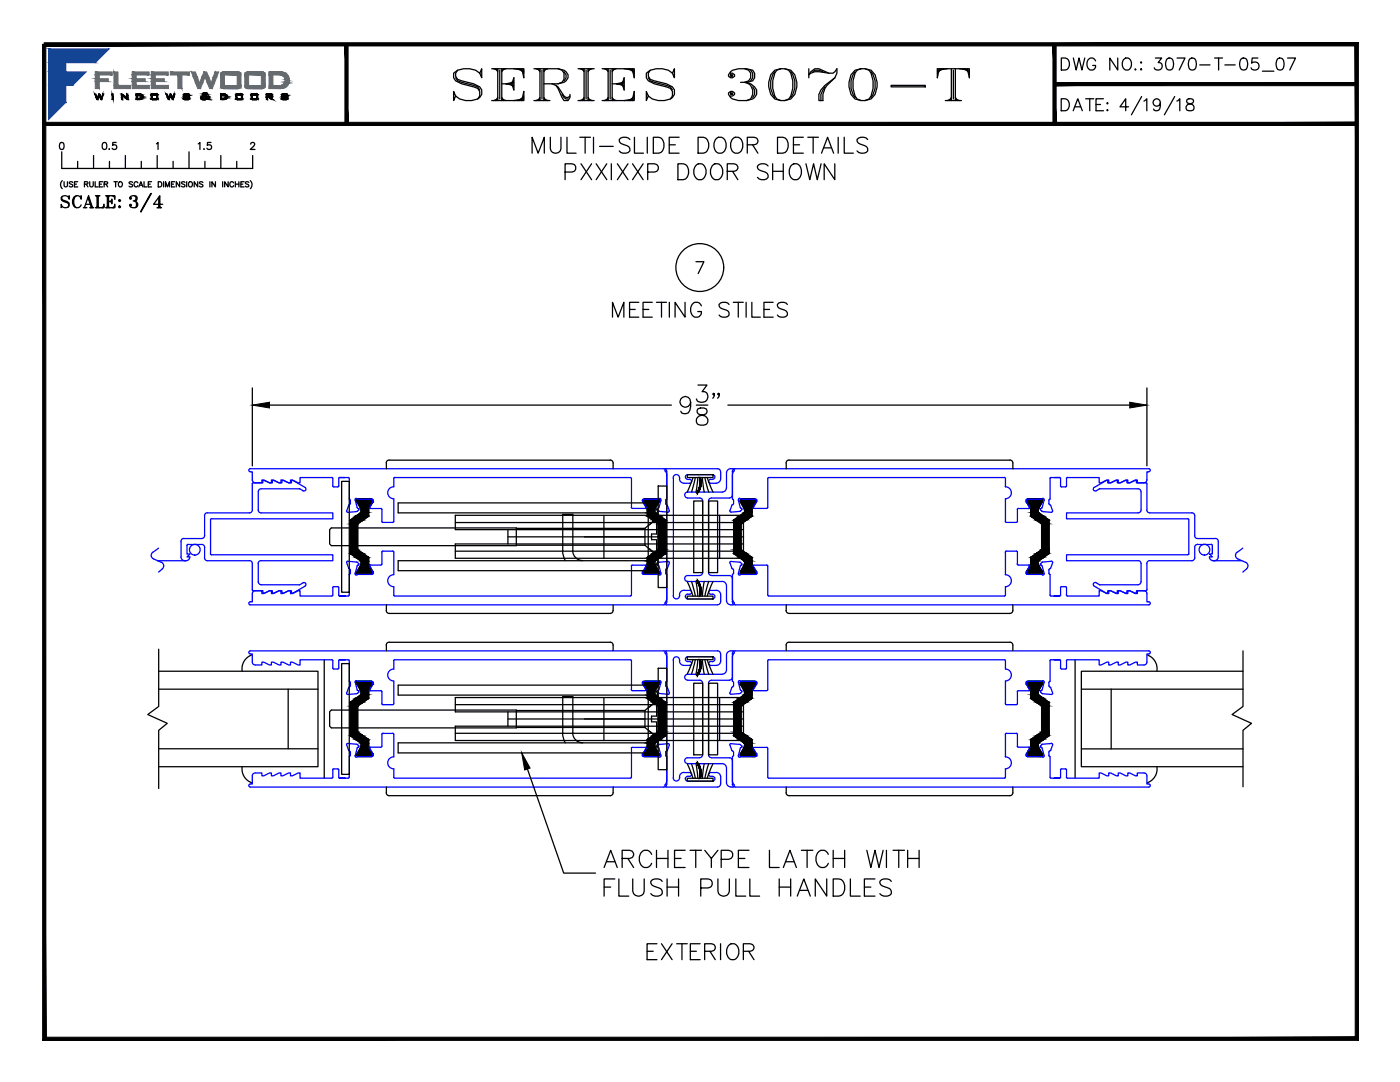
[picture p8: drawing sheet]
<svg xmlns="http://www.w3.org/2000/svg" width="279mm" height="216mm" viewBox="0 0 279 216" stroke-linecap="round" stroke-linejoin="round" font-family="sans-serif">
<defs><g id="words">
<text font-size="10.6" x="89.6" y="21.2">SERIES 3070-T</text>
<text font-size="7.1" x="25" y="43.4">3/4</text>
<g font-size="6.6">
<text x="121.4" y="64.6">MEETING STILES</text>
<text x="128.4" y="192.6">EXTERIOR</text>
</g>
<text font-size="6.2" x="229.3" y="15.5">3070-T-05_07</text>
<g font-size="5.7">
<text x="211" y="15.2">DWG NO.:</text>
<text x="211" y="23.3">DATE:</text>
<text x="11.3" y="42.7">SCALE:</text>
</g>
<text font-size="4.4" x="19.4" y="31">0.5</text>
</g></defs>
<!-- layer: GLASS-VINYL -->
<path d="M31.7 129.5v11.5l-2.2 1.6 3.9 1.7-1.7 1.4v11.6M50.3 130.7a2.91 2.91 0 0 0-2 3.2M64.7 131.6v23.7M214.6 131.6v23.7M228.9 130.7a2.91 2.91 0 0 1 2 3.2M248.1 129.9v11.1l-2.2 1.6 3.9 1.7-1.7 1.4v11.3M48.3 153a2.91 2.91 0 0 0 2 3.2M230.9 153a2.91 2.91 0 0 1-2 3.2" fill="none" stroke="#000" stroke-width=".25"/>
<!-- layer: 0 -->
<path d="M31.7 133.9h31.8v19.1h-31.8M31.7 137.5h31.8M57.5 137.5v11.9M215.8 137.5h32.3M221.8 137.5v11.9M248.1 133.9h-32.3v19.1h32.3M31.7 149.4h31.8M215.8 149.4h32.3" fill="none" stroke="#000" stroke-width=".25"/>
<!-- layer: SASH -->
<g fill="none" stroke="#00f" stroke-width=".25">
<path d="M59.7 97.5h.1M59.8 97.5h-7.7a.58 .58 0 0 0-.6 .6v3.7M59.9 97.6l.6 .3M60.5 97.9a.39 .39 0 0 0 .5-.1 .39 .39 0 0 0-.1-.6l-2.4-1.3h-.3v.4h-.6l-1-.4h-.3v.4h-.6l-1-.4h-.3v.4h-.6l-1.1-.4h-.2v.4l-2.1 .1v5.4M219.4 97.6l-.6 .3a.39 .39 0 0 1-.6-.1 .39 .39 0 0 1 .2-.6l2.4-1.3h.3v.4h.6l1-.4h.3v.4h.6l1-.4h.3v.4h.6l1.3-.4v.4l2 .1 .1 5.4M219.5 97.5h-.1M219.5 97.5h7.6a.58 .58 0 0 1 .6 .6M227.7 98.1v3.7M31.6 109.4l-1.1 .8a.77 .77 0 0 0 .1 1.3l1.6 .7a.75 .75 0 0 1 .2 1.3M32.4 113.5l-.8 .6M36.7 107.4a.58 .58 0 0 0-.6 .6v3.1a.74 .74 0 0 0 .8 .8M37.5 108.6l-.2 .2v1.8h.6l-.6 .5h.6a.77 .77 0 0 1-.8 .8h-5.7"/>
<path d="M37.5 108.6h2.8M40.3 108.6a.58 .58 0 0 1 .5 .6v2.1a.55 .55 0 0 0 .6 .6h8.4a.55 .55 0 0 1 .6 .5v5.4l2.1 .1v.5h.2l1.1-.5h.6v.5h.3l1-.5h.6v.5h.3l1-.5h.6v.5h.3l2.4-1.4a.4 .4 0 0 0 .1-.6 .4 .4 0 0 0-.5-.1M40.8 102.9v4a.58 .58 0 0 1-.5 .6h-3.6M42.2 103.5l-.2 .2v6.8l.2 .2h24.2v1.2h-14.3M50.4 101.8a.58 .58 0 0 1-.6 .5h-8.4a.55 .55 0 0 0-.6 .6M51.5 101.8a.58 .58 0 0 0 .6 .5M52.1 111.9a.55 .55 0 0 0-.6 .6v3.6a.58 .58 0 0 0 .6 .6M52.1 102.3h14.3v1.2h-24.2M52.1 116.7h7.7M59.8 116.7h-.1M60.5 116.3l-.6 .4M218.8 116.3a.39 .39 0 0 0-.6 .1 .39 .39 0 0 0 .2 .6l2.4 1.4h.3v-.5h.6l1 .5h.3v-.5h.6l1 .5h.3v-.5h.6l1 .5h.3v-.5h1.9"/>
<path d="M218.8 116.3l.6 .4M219.4 116.7h.1M219.5 116.7h7.6M227.7 101.8a.59 .59 0 0 1-.5 .5h-14.4v1.2h24.3M228.9 101.8a.58 .58 0 0 0 .6 .5h8.4M228.9 117.7l-.2 .2M228.9 112.5v5.2M237 103.5l.3 .2M237.3 103.7v6.8l-.2 .2h-24.3v1.2h14.3a.59 .59 0 0 1 .6 .6v3.6a.58 .58 0 0 1-.6 .6M237.9 102.3a.58 .58 0 0 1 .5 .6M237.9 111.9h-8.4a.58 .58 0 0 0-.6 .5M238.4 102.9v4a.58 .58 0 0 0 .6 .6h3.6"/>
<path d="M239 108.6a.58 .58 0 0 0-.6 .6v2.1a.59 .59 0 0 1-.5 .6M239 108.6h2.8M241.4 111.1a.77 .77 0 0 0 .7 .8h5.7M241.7 108.6l.3 .2v1.8h-.6l.6 .5h-.6M242.6 107.4a.58 .58 0 0 1 .5 .6v3.1a.78 .78 0 0 1-.7 .8M246.9 110.2a.77 .77 0 0 0 .1 1.3l1.6 .7a.76 .76 0 0 1 .2 1.3l-.8 .6M248 109.4l-1.1 .8"/>
<circle cx="38.9" cy="109.7" r="1.07"/>
<circle cx="240.4" cy="109.7" r="1.07"/>
</g>
<!-- layer: VENT -->
<g fill="none" stroke="#00f" stroke-width=".25">
<path d="M50 93.5a.31 .31 0 0 0-.4 .3 .31 .31 0 0 0 .4 .3M50 93.5h82.5M50 94.1h.4v1.7a.57 .57 0 0 0 .5 .5h1.4v-.5h.3l1.2 .5h.4v-.5h.3l1.2 .5h.4v-.5h.4l1.1 .5h.4v-.5h.4l1.1 .5h.4v-1h6.3M66.2 95.3l.2 .2M67.6 95.5v1.4l-.2 .3-.9-.1-.1-1.6M67.8 95.3l-.2 .2M68.9 95.3h-1.1h1.7M69.5 95.3l.2 .2M69.7 95.5v4.1l.2 .2M69.9 99.8v.7M70.9 99.9l.4 1.4M70.9 99.7v.1"/>
<path d="M71.3 99.5l-.3-.1-.1 .3M71.3 99.5l2.9 .1M74.2 99.6l.2 .2M74.4 100v.1M74.5 99.8v.2M78.6 95.5v1.6a1.2 1.2 0 0 0-1.2 1.2 1.2 1.2 0 0 0 1.2 1.2v4.6M78.8 95.3l-.2 .2M78.8 95.3h47l.2 .2v5.8M128.2 100l.7 1.2v.2h-2.7M128.2 99.8v.2M131.5 99.5l-3.1 .1-.2 .2M131.5 99.5l.2-.1 .2 .3"/>
<path d="M131.9 99.7l-.4 1.6-.2 .1M132.5 93.5a.6 .6 0 0 1 .6 .6M132.9 99.8v.7M133 93.5a.29 .29 0 0 0-.3 .2 .29 .29 0 0 0 .1 .3l.3 .8v24.6M133 93.5h10.2M133.1 94.1v5.5l-.3 .2M134.4 95.3a.62 .62 0 0 1 .6-.6 .62 .62 0 0 1 .6 .6M134.4 95.3v23.6a.62 .62 0 0 0 .6 .6 .62 .62 0 0 0 .6-.6M135.6 95.5a.88 .88 0 0 0 .9 .9M135.6 95.3v.2M136.5 96.4h1.1M137.2 98.2a.58 .58 0 0 0-.6 .6 .58 .58 0 0 0 .6 .5"/>
<path d="M137.2 98.2h6.9M137.2 99.4h2.4a.58 .58 0 0 1 .6 .6M137.3 95.7h.3M137.6 95.6a.39 .39 0 0 1 .4 .4 .39 .39 0 0 1-.4 .4M140.2 100v14.3M141.4 100v14.2a.58 .58 0 0 0 .6 .6M141.8 95.6a.39 .39 0 0 0-.4 .4 .39 .39 0 0 0 .4 .4M141.8 95.7h.4M141.8 96.4h1.2M142.2 95.6a.48 .48 0 0 0 .5-.4 .48 .48 0 0 0-.5-.5h-4.9a.46 .46 0 0 0-.5 .5 .46 .46 0 0 0 .4 .4M143.2 93.5a.58 .58 0 0 1 .6 .6M143.8 94.1v1.4a.88 .88 0 0 1-.9 .9"/>
<path d="M145 97.3a.88 .88 0 0 1-.9 .9M145.6 99.4h-3.6a.58 .58 0 0 0-.6 .6M145.9 93.5a.88 .88 0 0 0-.9 .9v2.9M145.9 93.5h.4M146.1 98.8a.58 .58 0 0 1-.5 .5M146.2 99.6l.2 .2M146.2 94.1v5.5M146.3 93.5l.2 .3-.3 1M146.4 99.8v.7l-.3 .2-.4 1.2M146.8 93.5a.6 .6 0 0 0-.7 .6M146.8 93.5h82.5M147.4 99.8l.3 1.5 .2 .1"/>
<path d="M147.4 99.7l.2-.3 .3 .2h2.9l.2 .2M147.4 99.7v.1M151 99.8v.3l-.7 1.1 .1 .2h2.6l.2-.2M200.5 95.3l.2 .2M200.5 95.3h-47.1l-.2 .2v5.8M200.6 97.1a1.2 1.2 0 0 1 1.2 1.2 1.2 1.2 0 0 1-1.2 1.2M200.7 95.5v1.7M200.7 99.5v4.6M204.8 100v.1M204.8 99.8v.2M208.4 99.7l-.3-.3-.3 .2h-2.8l-.2 .2M208.4 99.7l-.1 .1"/>
<path d="M208.4 99.9l-.4 1.4M209.3 99.8v.7l.4 .4M209.6 95.5v4.1l-.3 .2M209.7 95.3l-.2 .2M209.8 95.3h1.7h-1.1M211.5 95.3l.2 .2M211.7 95.5l-.1 1.4 .3 .3 .9-.1v-1.6M213 95.3l-.2 .2M229.3 93.5a.31 .31 0 0 1 .3 .3 .31 .31 0 0 1-.3 .3M229.3 94.1h-.4v1.7a.59 .59 0 0 1-.6 .5h-1.3v-.5h-.4l-1.1 .5h-.4v-.5h-.4l-1.1 .5h-.4v-.5h-.4l-1.1 .5h-.4v-.5h-.4l-1.2 .5h-.3v-1h-6.4M50.9 117.9a.57 .57 0 0 0-.5 .6v1.6h-.4M51 117.9h1.3v.5h.3l1.2-.5h.4v.5h.3l1.2-.5h.4v.5h.4l1.1-.5h.4v.5h.4l1.1-.5h.4v1h6.3l.2-.2 .1-1.6h.9l.2 .1v1.5"/>
<path d="M67.6 118.7l.2 .2M69.4 112l-.2 .1v.2l.4 1M69.4 112l1.8 .1 .4 .4M69.6 113.3l.3 .4M69.6 100.9l-.4 1v.2l.2 .1M69.9 100.5l-.3 .4M69.9 114.4l-.2 .2-.1 4.3h-1.8h1.1M69.9 113.7v.7M71.3 101.3l.1 .1M71.3 112.9l-.4 1.5 .1 .3h.3M71.5 101.5l.1 .2-.3 .3-1.9 .2M71.5 112.7l-.2 .2"/>
<path d="M71.6 112.5l-.1 .2M73.8 101.2l.1 .3h2.1M73.8 113l.6 1.1M73.9 112.7l-.1 .3M74.2 114.6l-2.9 .1M74.4 114.1v.1M74.4 100.1l-.6 1.2M74.4 114.4l-.2 .2M74.5 114.2v.2M76 101.4l.2 .2M76.2 104l.2 .2M76.2 110.2v2.5l-2.3 .1"/>
<path d="M76.2 101.7v2.4M76.4 110l-.2 .2M76.4 110h2.1l.1 4.7a1.19 1.19 0 0 0-1.2 1.2 1.19 1.19 0 0 0 1.2 1.2v1.6l.2 .2h47M78.6 104l-.2 .2h-2M126 101.2l.2 .2M126 118.7l-.2 .2M126 113v5.7M126.2 112.7l-.2 .2M126.2 112.8h2.6l.1 .2M128.2 114.4l.2 .2 3.1 .1M128.2 114.2v.2M128.9 113l-.7 1.2"/>
<path d="M131.3 112.8l.2 .1 .4 1.5M131.4 101.4l-.2 .2 .3 .4M131.5 102l1.9 .2M131.9 114.4l-.2 .3h-.2M132.8 100.5l.3 .2 .5 1.2-.3 .3M132.8 114.4l.3 .2v5.5a.61 .61 0 0 1-.6 .6h-82.5M132.9 113.7v.7M133.1 119.4l-.4 1 .3 .3h10.2M133.3 112l.3 .3-.4 1.1-.4 .3M133.4 112l-1.9 .2-.3 .4 .2 .2M135.6 118.7v.2M137.2 114.8a.58 .58 0 0 0-.6 .6 .58 .58 0 0 0 .6 .6"/>
<path d="M137.2 114.8h2.5M137.2 116h6.9M137.2 118.5a.48 .48 0 0 0-.4 .5 .48 .48 0 0 0 .4 .5M137.3 119.5h4.9M137.3 118.6h.3M137.6 117.8a.39 .39 0 0 1 .4 .4 .39 .39 0 0 1-.4 .4M137.6 117.8h-1.1a.88 .88 0 0 0-.9 .9M140.2 114.2a.58 .58 0 0 1-.6 .6M141.8 117.8a.39 .39 0 0 0-.4 .4 .39 .39 0 0 0 .4 .4M141.8 117.8h1.1a.88 .88 0 0 1 .9 .9M141.8 118.6h.4M142 114.8h3.6a.58 .58 0 0 1 .5 .6"/>
<path d="M142.2 118.5a.48 .48 0 0 1 .5 .5 .48 .48 0 0 1-.5 .5M143.8 118.7v1.4M144.1 116a.88 .88 0 0 1 .9 .9v2.9M145.7 112.3v-.2l.2-.1 1.7 .2 .5 .3M145.7 101.9v.2l.2 .1 1.9-.2M145.7 112.3l.3 1.1 .4 .3v.7l-.2 .2M146.2 119.4l.3 .8a.29 .29 0 0 1 0 .3 .29 .29 0 0 1-.2 .2 1.01 1.01 0 0 1-1.3-.9M146.2 114.6v5.5M147.4 114.4v.2M147.9 112.8l-.5 1.6M147.9 101.4l.1 .3M148 112.5l-.1 .3"/>
<path d="M148.1 101.7l-.3 .3M150.3 113l.2-.2h2.7v5.9M150.3 113l.7 1.2M151 114.2v.3l-.2 .1h-2.9l-.3 .2-.2-.3M153.2 118.7l.2 .2M200.6 104l.2 .2M200.6 114.7a1.2 1.2 0 0 1 1.2 1.2 1.2 1.2 0 0 1-1.2 1.2M200.7 117.1v1.6l-.2 .2h-47.1M200.7 110.2v4.5M200.8 110l-.2 .2M200.8 110h2.2v2.6M203 112.5l.2 .2 2.1 .1"/>
<path d="M203 104l-.2 .2h-2M203 101.7v2.4M203.2 101.4l-.2 .2M204.8 114.2v.2M204.8 100.1l.7 1.2M205.3 112.7l.2 .3-.7 1.2M205.5 101.2l-.2 .3h-2.1M207.6 112.5l.1 .2M207.7 112.7l.2 .2M207.8 101.5l-.2 .2 .3 .3M207.9 112.2l1.9-.2 .2 .1 .1 .2M207.9 112.2l-.2 .3"/>
<path d="M207.9 101.3l-.1 .1M208 112.9l.3 1.5a.31 .31 0 0 1-.1 .4 .31 .31 0 0 1-.4-.2h-2.8l-.2-.2M209.7 100.9l.4 1M210.1 101.9l-.1 .2-.2 .1-1.9-.2M210.1 112.3l-.4 1-.4 .4v.7l.3 .2-.1 4.1 .3 .2h1.7h-1.1M228.3 117.9a.59 .59 0 0 1 .6 .6v1.6h.4a.31 .31 0 0 1 .3 .3 .31 .31 0 0 1-.3 .3h-82.5M228.3 117.9h-1.3v.5h-.4l-1.1-.5h-.4v.5h-.4l-1.1-.5h-.4v.5h-.4l-1.1-.5h-.4v.5h-.4l-1.2-.5h-.3v1h-6.4l-.2-.2v-1.6h-.9l-.3 .1 .1 1.5-.2 .2M50 129.9a.31 .31 0 0 0-.4 .3 .31 .31 0 0 0 .4 .3M50 120.1a.31 .31 0 0 0-.4 .3 .31 .31 0 0 0 .4 .3M50 129.9h82.5a.61 .61 0 0 1 .6 .6v5.4l-.3 .3M50 130.5h.4v1.6a.57 .57 0 0 0 .5 .6M66.2 131.6l.2 .2"/>
<path d="M66.2 131.7h-6.3v1h-.4l-1.1-.6h-.4v.6h-.4l-1.1-.6h-.4v.6h-.4l-1.2-.6h-.3v.6h-.4l-1.2-.6h-.3v.6h-1.3M66.4 131.8l.1 1.6 .9 .1 .2-.2v-1.5M67.8 131.6l-.2 .2M68.9 131.7h-1.1h1.7M69.5 131.6l.2 .2M69.6 137.2l-.4 1.1v.2l.2 .1M69.7 131.8v4.1l.2 .3M69.9 136.8l-.3 .4M69.9 136.2v.7M70.9 136l.4 1.7M71.3 135.9l-.3-.1-.1 .2M71.3 137.6l.2 .2"/>
<path d="M71.3 135.9h2.9M71.5 137.8l.1 .3-.3 .3-1.9 .2M73.8 137.6l.1 .2h2.1M74.2 135.9l.2 .3M74.4 136.5l-.6 1.1M74.4 136.3v.2M74.5 136.2v.2M76 137.8l.2 .2v2.4M78.6 135.9l-.1 4.6-2.1 .1M78.6 131.8v1.7a1.2 1.2 0 0 0-1.2 1.2 1.2 1.2 0 0 0 1.2 1.2M78.8 131.6l-.2 .2M78.8 131.7h47"/>
<path d="M125.8 131.6l.2 .2M126 137.6l.2 .2M126 131.8v5.8M128.2 136.3l.7 1.3v.2h-2.7M128.2 136.2v.2M131.4 137.8l-.2 .2 .3 .4 1.9 .1M131.5 135.9h-3.1l-.2 .3M131.5 135.9l.2-.1 .2 .2M131.9 136l-.4 1.6-.2 .2M132.8 130.3l.3 .8M132.8 136.8l.4 .4 .4 1-.3 .3M132.9 136.2v.6"/>
<path d="M133.1 131.1v24.7l-.3 .8a.28 .28 0 0 0-.1 .3 .28 .28 0 0 0 .3 .1M134.4 131.7a.62 .62 0 0 1 .6-.6 .62 .62 0 0 1 .6 .6M134.4 131.7v23.5a.62 .62 0 0 0 .6 .6 .62 .62 0 0 0 .6-.6M135.6 131.9a.88 .88 0 0 0 .9 .9h1.1M135.6 131.7v.2M137.2 134.5a.58 .58 0 0 0-.6 .6 .58 .58 0 0 0 .6 .6M137.2 134.6h6.9M137.2 135.7h2.4a.58 .58 0 0 1 .6 .6M137.6 132a.39 .39 0 0 1 .4 .4 .39 .39 0 0 1-.4 .4M137.6 132h-.4a.47 .47 0 0 1-.4-.5 .47 .47 0 0 1 .5-.4h4.9a.48 .48 0 0 1 .5 .4 .48 .48 0 0 1-.5 .5h-.4M140.2 136.3v14.3M141.8 132a.39 .39 0 0 0-.4 .4 .39 .39 0 0 0 .4 .4"/>
<path d="M143.2 129.9a.58 .58 0 0 1 .6 .6M143.2 129.9h-10.2a.29 .29 0 0 0-.3 .1 .29 .29 0 0 0 .1 .3M143.8 120.1a.58 .58 0 0 1-.6 .6M143.8 130.5v1.4a.88 .88 0 0 1-.9 .9h-1.1M145.6 135.7h-3.6a.57 .57 0 0 0-.6 .6v14.3a.58 .58 0 0 0 .6 .6M146.1 135.1a.58 .58 0 0 1-.5 .6M146.1 120.1a.6 .6 0 0 0 .7 .6M146.2 135.9l.2 .3v.6M146.2 130.5v5.4M146.4 136.8l-.4 .4-.3 1M146.5 130.3l-.3 .8M146.5 130.3a.29 .29 0 0 0 0-.3 .29 .29 0 0 0-.2-.1 1 1 0 0 0-1.3 .8v3a.89 .89 0 0 1-.9 .8"/>
<path d="M146.8 129.9a.6 .6 0 0 0-.7 .6M146.8 129.9h82.5a.31 .31 0 0 1 .3 .3 .31 .31 0 0 1-.3 .3h-.4v1.6a.59 .59 0 0 1-.6 .6M147.4 136.2l.5 1.6M147.4 136v.2M147.9 137.8l.1 .2M148.1 138l-.5 .4-1.7 .1-.2-.1v-.2M153.2 131.8v6h-2.8l-.1-.2 .7-1.1v-.3l-.2-.3h-2.9l-.3-.1-.2 .2M153.4 131.6l-.2 .2M153.4 131.7h47.1M200.5 131.6l.2 .2M200.6 133.5a1.2 1.2 0 0 1 1.2 1.2 1.2 1.2 0 0 1-1.2 1.2M200.7 131.8v1.7"/>
<path d="M200.7 135.9v4.5M203 138v2.5l-2.2 .1M203.2 137.8l-.2 .2M204.8 136.3l.7 1.3-.1 .2h-2.2M204.8 136.2v.2M207.7 137.8l-.1 .2 .3 .4M207.9 137.6l-.2 .2M208.4 136l-.3-.2-.3 .1h-2.8l-.2 .3M208.4 136l-.4 1.7M209.6 131.8v4.1l-.3 .3v.7l.4 .3 .4 1.1M209.7 131.6l-.2 .2M209.8 131.7h1.7h-1.1"/>
<path d="M210.1 138.3l-.1 .2-.2 .1-1.9-.3M211.5 131.6l.2 .2M212.8 131.8v1.6l-.9 .1-.3-.2 .1-1.5M213 131.6l-.2 .2M213 131.7h6.4v1h.3l1.2-.6h.4v.6h.4l1.1-.6h.4v.6h.4l1.1-.6h.4v.6h.4l1.1-.6h.4v.6h1.3M50 156.4a.31 .31 0 0 0-.4 .3 .31 .31 0 0 0 .4 .3M67.6 155.1l.2 .2M67.6 155.1v-1.5l-.2-.2-.9 .1-.1 1.6-.2 .2h-6.3v-1.1h-.4l-1.1 .6h-.4v-.6h-.4l-1.1 .6h-.4v-.6h-.4l-1.2 .6h-.3v-.6h-.4l-1.2 .6h-.3v-.6h-1.4a.57 .57 0 0 0-.5 .6v1.6h-.4M69.4 148.3l-.2 .1v.2l.4 1.1M69.4 148.4l1.9 .1 .3 .4-.1 .2M69.6 149.7l.3 .4M69.9 150.7l-.2 .3-.1 4.2-1.8 .1h1.1"/>
<path d="M69.9 150.1v.6M71.3 149.3l-.4 1.5 .1 .3 .3-.1M71.4 149.1l-.1 .2M73.8 149.3l.6 1.2M74.2 151h-2.9M74.4 150.4v.2M74.4 150.7l-.2 .3M74.5 150.6v.1M76.2 140.4l.2 .2M76.2 146.5v2.5l-2.3 .1-.1 .2M76.4 146.3l-.2 .2M76.4 146.3l2.1 .1 .1 4.6a1.18 1.18 0 0 0-1.2 1.2 1.18 1.18 0 0 0 1.2 1.2v1.7l.2 .2h47l.2-.2v-5.8"/>
<path d="M126.2 149.1l-.2 .2M126.2 149.1l2.7 .1v.1l-.7 1.3M128.2 150.7l.2 .3h3.1M128.2 150.6v.1M131.3 149.1l.2 .2M131.5 148.6l-.3 .3 .2 .2M131.5 149.3l.4 1.4-.2 .4-.2-.1M132.8 150.7l.3 .3v5.5a.61 .61 0 0 1-.6 .5l-82.5 .1M132.9 150.1v.6M133 157.1h10.2M133 149.9l-.2 .2M133.3 148.4l.2 .1 .1 .2-.6 1.1"/>
<path d="M133.4 148.4l-1.9 .2M135.6 155v.2M136.5 154.1a.88 .88 0 0 0-.9 .9M136.5 154.2h1.1M137.2 151.2a.58 .58 0 0 0-.6 .6 .58 .58 0 0 0 .6 .6M137.2 151.2h2.5M137.2 152.4h6.9M137.6 154.1a.39 .39 0 0 1 .4 .4 .39 .39 0 0 1-.4 .4M137.6 154.9h-.4a.48 .48 0 0 0-.4 .5 .48 .48 0 0 0 .5 .5h4.9a.48 .48 0 0 0 .5-.5 .48 .48 0 0 0-.5-.5h-.4M140.2 150.6a.58 .58 0 0 1-.6 .6M141.8 154.1a.39 .39 0 0 0-.4 .4 .39 .39 0 0 0 .4 .4M141.8 154.2h1.2"/>
<path d="M142 151.2h3.6M142.9 154.1a.88 .88 0 0 1 .9 .9v1.5M143.8 156.4a.58 .58 0 0 1-.6 .6M144.1 152.4a.88 .88 0 0 1 .9 .9v2.9a.87 .87 0 0 0 .9 .8M145.6 151.2a.58 .58 0 0 1 .5 .6M145.7 148.7l.5 1.1M145.9 157.1h.4M146.1 156.4a.6 .6 0 0 0 .7 .6M146.2 155.8l.3 .8a.29 .29 0 0 1 0 .3 .29 .29 0 0 1-.2 .1M146.2 151v5.5M146.2 149.9l.2 .2v.6l-.2 .3M147.4 150.9l.2 .2 .2-.1h3l.2-.3v-.2l-.7-1.2 .1-.1h2.8v5.9l.2 .2h47.1l.2-.2v-1.7"/>
<path d="M147.4 150.7v.2M147.7 149.3l-.3 1.4M147.8 148.6l-2-.2-.1 .3M147.8 148.6l.3 .3M147.9 149.1l-.2 .2M148 148.9l-.1 .2M200.6 140.4l.2 .2M200.6 151a1.2 1.2 0 0 1 1.2 1.2 1.2 1.2 0 0 1-1.2 1.2M200.7 146.5v4.5M200.8 146.3l-.2 .2M200.8 146.3l2.2 .1v2.5M203 148.9l.2 .2h2.2l.1 .2-.7 1.2"/>
<path d="M204.8 150.6v.1M204.8 150.4v.2M207.8 149.1l.1 .2M207.9 148.6l1.9-.3 .2 .1 .1 .2M207.9 148.6l-.3 .3 .2 .2M208 149.3l.3 1.4a.3 .3 0 0 1-.1 .4 .3 .3 0 0 1-.4-.1h-2.8l-.2-.3M209.7 149.7l-.4 .4v.6l.3 .3-.1 4.1 .3 .2h1.7h-1.1M210.1 148.6l-.4 1.1M211.5 155.3l.2-.2-.1-1.5 .3-.2 .9 .1v1.6l.2 .2h6.4v-1.1h.3l1.2 .6h.4v-.6h.4l1.1 .6h.4v-.6h.4l1.1 .6h.4v-.6h.4l1.1 .6h.4v-.6h1.3a.59 .59 0 0 1 .6 .6v1.6h.4a.31 .31 0 0 1 .3 .3 .31 .31 0 0 1-.3 .3l-82.5 .1"/>
</g>
<!-- layer: SEAL -->
<g fill="none" stroke="#000" stroke-width=".25">
<path d="M137.2 94.7h5.1v.6h-5.1zM138.3 95.3l-1.2 2.9M138.8 95.3l-.8 2.9M139.3 95.3l-.4 2.9M140.2 95.3l.3 2.9M140.7 95.3l.7 2.9M141.1 95.3l1.2 2.9M137.1 116l1.2 2.9M137.2 119h5.1v.5h-5.1zM138 116l.8 2.9M138.9 116l.4 2.9M140.5 116l-.3 2.9"/>
<path d="M141.4 116l-.7 2.9M142.3 116l-1.2 2.9M137.2 131.1h5.1v.5h-5.1zM138.3 131.6l-1.2 2.9M138.8 131.6l-.8 2.9M139.3 131.6l-.4 2.9M140.2 131.6l.3 2.9M140.7 131.6l.7 2.9M141.1 131.6l1.2 2.9M137.1 152.4l1.2 2.9M137.2 155.3h5.1v.6h-5.1zM138 152.4l.8 2.9"/>
<path d="M138.9 152.4l.4 2.9M140.5 152.4l-.3 2.9M141.4 152.4l-.7 2.9M142.3 152.4l-1.2 2.9"/>
</g>
<g fill="#000" stroke="#000" stroke-width=".2">
<path d="M139.6 95.3l.4 .5-.1-.6zM139.6 95.3l.4 .5h-.3zM139.7 95.8l.3 .6v-.6zM139.7 95.8l.3 .6h-.3zM139.7 96.4l.2 .6 .1-.6zM139.7 96.4l.2 .6-.3-.1zM139.6 96.9l.1 .6 .2-.5zM139.6 96.9l.1 .6-.2-.1zM139.5 97.4v.6l.2-.5zM139.5 97.4v.6l-.2-.1zM139.3 97.9l-.1 .6 .3-.5zM139.3 97.9l-.1 .6-.2-.1z"/>
<path d="M140 118.4l-.1 .6-.3-.1zM139.7 118.4l-.1 .5 .4-.5zM140 117.8v.6h-.3zM139.7 117.9v.5l.3-.6zM139.9 117.3l.1 .5-.3 .1zM139.6 117.3l.1 .6 .2-.6zM139.7 116.7l.2 .6h-.3zM139.5 116.8l.1 .5 .1-.6zM139.5 116.2l.2 .5-.2 .1zM139.3 116.3l.2 .5v-.6zM139.2 115.7l.3 .5-.2 .1zM139 115.9l.3 .4-.1-.6z"/>
<path d="M139.6 131.7l.4 .5-.1-.6zM139.6 131.7l.4 .5h-.3zM139.7 132.2l.3 .6v-.6zM139.7 132.2l.3 .6-.3-.1zM139.7 132.7l.2 .6 .1-.5zM139.7 132.7l.2 .6h-.3zM139.6 133.3l.1 .6 .2-.6zM139.6 133.3l.1 .6-.2-.1zM139.5 133.8v.6l.2-.5zM139.5 133.8v.6l-.2-.1zM139.3 134.3l-.1 .6 .3-.5zM139.3 134.3l-.1 .6-.2-.2z"/>
<path d="M140 154.8l-.1 .5h-.3zM139.7 154.7l-.1 .6 .4-.5zM140 154.2v.6l-.3-.1zM139.7 154.2v.5l.3-.5zM139.9 153.6l.1 .6h-.3zM139.6 153.7l.1 .5 .2-.6zM139.7 153.1l.2 .5-.3 .1zM139.5 153.2l.1 .5 .1-.6zM139.5 152.5l.2 .6-.2 .1zM139.3 152.7l.2 .5v-.7zM139.2 152.1l.3 .4-.2 .2zM139 152.2l.3 .5-.1-.6z"/>
</g>
<!-- layer: Hardware -->
<g fill="none" stroke="#000" stroke-width=".25">
<path d="M68.2 96.1h1.5v22.1h-1.5zM77.1 92.4v1.1M122.4 92.4a.58 .58 0 0 0-.6-.6h-44.1a.54 .54 0 0 0-.6 .6M122.4 92.4v1.1M131.4 97h1.7v20.2h-1.7zM138.4 100h1.8v14.3h-1.8zM141.4 100h1.8v14.3h-1.8zM156.9 92.4v1.1M202.1 92.4a.54 .54 0 0 0-.5-.6h-44.1a.58 .58 0 0 0-.6 .6M202.1 92.4v1.1M65.8 105.7l.3-.4h36.9v3.6h-36.9l-.3-.4zM90.9 110h57.5"/>
<path d="M90.9 104.3h57.5M101.4 105.7v2.8M101.4 107.1h47M103 105.4h25.7M103 108.8h25.7M112.3 109.9l.1 .8 .4 1.2M112.3 109.9v-7.3h2v7.3a2 2 0 0 0 2 2M120.5 102.8v8.6M128.7 105.4l2.3-2v3.2h-1v1.1h1v3.1l-2.3-2M128.7 105.4v3.4M129.4 102.9a.54 .54 0 0 0-.6-.6h-49.3v-2h49.3a2.57 2.57 0 0 1 2.6 2.6M129.4 102.9v8.4a.59 .59 0 0 1-.6 .6h-49.3v2h49.3a2.57 2.57 0 0 0 2.6-2.6"/>
<path d="M129.6 109.5l1.8 1.5M131.4 103.2l-1.8 1.5M143.6 102.8v8.6M148.4 105.7h-57.5v-2.9h57.5v8.6h-57.5v-2.9h57.5M68.2 132.4h1.5v22.1h-1.5zM77.1 120.7v1.1M77.1 128.7v1.2M77.7 128.1a.58 .58 0 0 0-.6 .6M77.7 128.2h44.1M120.5 139.2v8.6M121.8 128.1a.58 .58 0 0 1 .6 .6M122.4 121.8a.58 .58 0 0 1-.6 .6h-44.1a.59 .59 0 0 1-.6-.6"/>
<path d="M122.4 120.7v1.1M122.4 128.7v1.2M128.8 138.7a.59 .59 0 0 1 .6 .6v8.3a.59 .59 0 0 1-.6 .6h-49.3v2h49.3a2.57 2.57 0 0 0 2.6-2.6M128.8 138.7h-49.3v-2h49.3a2.57 2.57 0 0 1 2.6 2.6M131.4 133.3h1.7v20.3h-1.7zM131.4 139.5l-1.8 1.6M138.4 136.3h1.8v14.3h-1.8zM141.4 136.3h1.8v14.3h-1.8zM143.6 139.2v8.6M156.9 120.7v1.1M156.9 128.7v1.2M157.5 128.1a.58 .58 0 0 0-.6 .6"/>
<path d="M157.5 128.2h44.1M201.6 128.1a.58 .58 0 0 1 .5 .6v1.2M202.1 120.7v1.1a.59 .59 0 0 1-.5 .6h-44.1a.58 .58 0 0 1-.6-.6M65.8 142l.3-.3h36.9v3.5h-36.9l-.3-.3zM77.1 157.1v1.1M90.9 146.3h57.5M90.9 140.6h57.5M101.4 142v2.9M101.4 143.5h47M103 141.8h25.7M103 145.2h25.7M112.3 146.2l.1 .9 .4 1.1"/>
<path d="M112.3 146.2v-7.2h2v7.2a2 2 0 0 0 2 2M122.4 158.2a.58 .58 0 0 1-.6 .6h-44.1a.59 .59 0 0 1-.6-.6M122.4 157.1v1.1M128.7 141.8l2.3-2v3.1h-1v1.1h1v3.1l-2.3-1.9M128.7 141.8v3.4M129.6 145.9l1.8 1.5M148.4 142h-57.5v-2.8h57.5v8.6h-57.5v-2.9h57.5M156.9 157.1v1.1M202.1 158.2a.59 .59 0 0 1-.5 .6h-44.1a.58 .58 0 0 1-.6-.6M202.1 157.1v1.1"/>
</g>
<!-- layer: I-STRUT -->
<g fill="#000" stroke="#000" stroke-width=".2">
<path d="M71.4 99.6h2.8zM71.3 99.8h3.1zM148 99.6h2.7zM71.4 114.6h2.9zM71.3 100.2h3.1zM148 114.6h2.7zM205.1 114.6h2.7zM71.4 136h2.8zM148 136h2.7zM71.4 150.9h2.9zM71.2 150.4h3.2zM148 151h2.7z"/>
<path d="M204.9 150.4h3.1zM205.1 151h2.7z"/>
<path d="M71.2 99.9h3.2zM71.2 99.9h3.2z"/>
<path d="M71.2 99.9h3.2l-3.2 .2zM71.2 100.1h3.2v-.2z"/>
<path d="M71.3 99.8h3.1zM71.2 99.9l3.2-.1zM71.2 99.9h3.2zM71.2 99.9h3.2z"/>
<path d="M71.3 99.7h3zM71.3 99.8h3.1z"/>
<path d="M71.3 99.8h3.1zM71.3 99.8h3.1zM71.3 99.8h3.1z"/>
<path d="M71.3 99.7h3zM71.3 99.7h3z"/>
<path d="M71.3 99.7h3zM71.3 99.7h3z"/>
<path d="M71.4 99.7h2.9zM71.3 99.7h3z"/>
<path d="M71.4 99.7h2.9zM71.4 99.7h2.9z"/>
<path d="M71.4 99.7h2.8zM71.4 99.7h2.9z"/>
<path d="M71.4 99.7l2.8-.1zM71.4 99.7h2.8z"/>
<path d="M71.5 99.6h2.6zM71.5 99.6h2.6z"/>
<path d="M71.4 99.6h2.7zM71.4 99.6h2.8zM71.4 99.6h2.8z"/>
<path d="M71.5 99.6h2.6zM71.5 99.6h2.6z"/>
<path d="M128.4 99.9h3.1zM128.4 99.9h3.1z"/>
<path d="M128.4 99.9h3.1l-3.1 .2zM128.4 100.1h3.1v-.2z"/>
<path d="M128.4 99.8h3.1zM128.4 99.9h3.1zM128.4 99.9h3.1zM128.4 99.9h3.1z"/>
<path d="M128.4 99.8h3.1zM128.4 99.8h3.1zM128.4 99.8h3.1zM128.4 99.8h3.1z"/>
<path d="M128.4 99.7h3.1zM128.4 99.8l3.1-.1z"/>
<path d="M128.4 99.7h3zM128.4 99.7h3z"/>
<path d="M128.4 99.7h3zM128.4 99.7h3.1z"/>
<path d="M128.5 99.7h2.9zM128.4 99.7h3z"/>
<path d="M128.5 99.7h2.9zM128.5 99.7h2.9z"/>
<path d="M128.5 99.7h2.9zM128.5 99.7h2.9z"/>
<path d="M128.5 99.6h2.8zM128.5 99.6h2.8z"/>
<path d="M128.5 99.7l2.8-.1zM128.5 99.7h2.9z"/>
<path d="M128.6 99.6h2.7zM128.6 99.6h2.7z"/>
<path d="M128.6 99.6h2.6zM128.6 99.6h2.7zM128.6 99.6h2.7zM128.6 99.6h2.7z"/>
<path d="M148.1 99.6h2.6zM148 99.6h2.7zM148 99.6h2.7z"/>
<path d="M148 99.6h2.7zM148 99.6h2.7z"/>
<path d="M148 99.6h2.7zM148 99.6h2.7z"/>
<path d="M148 99.6l2.7 .1zM147.9 99.7h2.8z"/>
<path d="M147.9 99.7h2.9zM147.9 99.7h2.9z"/>
<path d="M147.9 99.7h2.9zM147.9 99.7h2.9z"/>
<path d="M147.9 99.7h2.9zM147.9 99.7h2.9z"/>
<path d="M147.8 99.7h3zM147.8 99.7h3z"/>
<path d="M147.8 99.7h3.1zM147.8 99.7h3.1z"/>
<path d="M147.8 99.7l3.1 .1zM147.8 99.7l3.1 .1z"/>
<path d="M147.8 99.8h3.1zM147.8 99.8h3.1zM147.8 99.8h3.1zM147.8 99.8h3.1z"/>
<path d="M147.8 99.8l3.1 .1zM147.8 99.8l3.1 .1zM147.8 99.9h3.1zM147.8 99.9h3.1z"/>
<path d="M147.8 99.9h3.1zM147.8 99.9h3.1z"/>
<path d="M147.8 99.9l3.1 .2v-.2zM147.8 99.9l3.1 .2h-3.1z"/>
<path d="M205.2 99.6h2.6zM205.1 99.6h2.7z"/>
<path d="M205.1 99.6h2.7zM205.1 99.6h2.7z"/>
<path d="M205.1 99.6h2.7zM205.1 99.6h2.7z"/>
<path d="M205.1 99.6h2.7zM205.1 99.6h2.7z"/>
<path d="M205.1 99.6l2.8 .1zM205 99.7h2.9z"/>
<path d="M205 99.7h2.9zM205 99.7h2.9z"/>
<path d="M205 99.7h2.9zM205 99.7h2.9z"/>
<path d="M205 99.7h2.9zM205 99.7h2.9z"/>
<path d="M205 99.7h3zM205 99.7h3z"/>
<path d="M204.9 99.7h3.1zM204.9 99.7h3.1z"/>
<path d="M204.9 99.7l3.1 .1zM204.9 99.7l3.1 .1z"/>
<path d="M204.9 99.8h3.1zM204.9 99.8h3.1zM204.9 99.8h3.1zM204.9 99.8h3.1z"/>
<path d="M204.9 99.8l3.1 .1zM204.9 99.8l3.1 .1zM204.9 99.9h3.1zM204.9 99.9h3.1z"/>
<path d="M204.9 99.9h3.1zM204.9 99.9h3.1z"/>
<path d="M204.9 99.9l3.1 .2v-.2zM204.9 99.9l3.1 .2h-3.1z"/>
<path d="M69.9 103.8h2.5zM69.9 103.9l2.5-.1z"/>
<path d="M69.9 103.9h2.4l-2.4 .6zM69.9 104.5h1.6l.8-.6z"/>
<path d="M69.9 104.5h1.6zM69.9 104.5h1.6z"/>
<path d="M69.9 104.5h1.5zM69.9 104.5h1.5z"/>
<path d="M69.9 104.5h1.5zM69.9 104.6l1.5-.1z"/>
<path d="M69.9 104.6h1.5zM69.9 104.6h1.5z"/>
<path d="M69.9 104.6h1.5zM69.9 104.6h1.5z"/>
<path d="M69.9 104.6h1.5l-1.5 5zM71.4 104.6l-1.5 5h1.5z"/>
<path d="M69.9 109.6h1.5zM69.9 109.6h1.5z"/>
<path d="M69.9 109.6h1.5zM69.9 109.7l1.5-.1z"/>
<path d="M69.9 109.7h1.5zM69.9 109.7h1.5z"/>
<path d="M69.9 109.7h1.5zM69.9 109.7h1.5z"/>
<path d="M69.9 109.7h1.5zM69.9 109.7h1.6z"/>
<path d="M69.9 109.7h1.6l-1.6 .6zM69.9 110.3h2.4l-.8-.6z"/>
<path d="M69.9 110.3h2.4zM69.9 110.4h2.5z"/>
<path d="M69.9 110.4h2.5zM69.9 110.4h2.6z"/>
<path d="M69.9 103.8h2.6zM69.9 103.8h2.6z"/>
<path d="M69.9 110.4h2.6zM69.9 110.5h2.6z"/>
<path d="M69.9 103.8h2.6zM69.9 103.8h2.6z"/>
<path d="M69.9 110.5h2.6zM70 110.5h2.6z"/>
<path d="M70 103.7h2.6zM69.9 103.8l2.7-.1z"/>
<path d="M70 110.5h2.6zM70 110.5h2.6z"/>
<path d="M70 103.7h2.6zM70 103.7h2.6z"/>
<path d="M70 110.5h2.6l-1.7 .6zM70.9 111.1h2.6l-.9-.6z"/>
<path d="M70 103.7l.9-.6h2.6zM70 103.7h2.6l.9-.6z"/>
<path d="M70.9 111.1h2.6zM70.9 111.2h2.6z"/>
<path d="M70.9 103.1h2.6zM70.9 103.1h2.6z"/>
<path d="M70.9 111.2h2.6zM71 111.2h2.5z"/>
<path d="M70.9 103.1l2.6-.1zM70.9 103.1l2.6-.1z"/>
<path d="M71 111.2h2.5zM71 111.2h2.6z"/>
<path d="M71 103h2.6zM71 103h2.6z"/>
<path d="M71 111.2h2.6zM71.1 111.3l2.5-.1z"/>
<path d="M71 103h2.6zM71 103h2.6z"/>
<path d="M71.1 111.3h2.5zM71.1 111.3h2.5z"/>
<path d="M71.1 103l2.5-.1zM71.1 103l2.5-.1z"/>
<path d="M71.1 111.3h2.5l-1.6 .6zM72 111.9h1.6v-.6z"/>
<path d="M71.2 100.1h3.2zM71.2 100.2l3.2-.1zM71.2 100.2h3.2zM71.2 100.2h3.2z"/>
<path d="M71.2 100.2h3.2zM71.2 100.2h3.2zM71.2 100.2h3.2zM71.2 100.2h3.2z"/>
<path d="M71.2 100.2h3.2zM71.3 100.2h3.1zM71.3 100.2h3.1z"/>
<path d="M71.2 114h3.2zM71.2 114h3.2zM71.2 114h3.2zM71.2 114h3.2z"/>
<path d="M71.2 114h3.2zM71.2 114.1h3.2z"/>
<path d="M71.2 114.1h3.2zM71.2 114.1h3.2z"/>
<path d="M71.2 114.1h3.2l-3.2 .2zM71.2 114.3h3.2v-.2z"/>
<path d="M71.2 114.3h3.2zM71.2 114.4l3.2-.1zM71.2 114.4h3.2zM71.2 114.4h3.2z"/>
<path d="M71.2 114.4h3.2zM71.3 114.4h3.1zM71.3 114.4h3.1zM71.3 114.4h3.1z"/>
<path d="M71.3 100.2h3.1zM71.3 100.2h3.1z"/>
<path d="M71.3 100.2h3.1l-2.5 1.2zM71.9 101.4h1.8l.7-1.2z"/>
<path d="M71.3 114h3.1zM71.3 114h3.1zM71.3 114h3.1zM71.3 114h3.1z"/>
<path d="M71.3 114h3.1zM71.2 114h3.2z"/>
<path d="M71.3 114.4h3.1zM71.3 114.5l3.1-.1zM71.3 114.5h3.1zM71.3 114.5h3.1z"/>
<path d="M71.3 114.5h3.1zM71.3 114.5h3.1zM71.3 114.5h3zM71.3 114.5h3z"/>
<path d="M71.3 114.5h3zM71.4 114.6l2.9-.1zM71.4 114.6h2.9zM71.4 114.6h2.9z"/>
<path d="M71.4 114.6h2.9zM71.4 114.6h2.9zM71.4 114.6h2.9z"/>
<path d="M71.4 114.6h2.8zM71.4 114.6h2.8zM71.4 114.6h2.8zM71.4 114.6h2.8z"/>
<path d="M71.4 114.6h2.8zM71.5 114.6h2.7zM71.5 114.6h2.6zM71.5 114.6h2.6z"/>
<path d="M71.5 114.6h2.6zM71.5 114.6h2.6z"/>
<path d="M71.9 101.4h1.8l-1.7 .2zM72 101.6h1.6l.1-.2z"/>
<path d="M71.9 112.8h1.8l-2.4 1.2zM71.3 114h3.1l-.7-1.2z"/>
<path d="M71.1 102.9l.9-.6h1.6zM71.1 102.9h2.5v-.6z"/>
<path d="M72 111.9h1.6zM72 111.9h1.6z"/>
<path d="M72 111.9h1.6zM72 112l1.6-.1z"/>
<path d="M72 101.6h1.6l-1.5 .1zM72.1 101.7h1.5v-.1z"/>
<path d="M72 102.3h1.6zM72 102.3h1.6z"/>
<path d="M72 112h1.6zM72 112h1.6z"/>
<path d="M72 112.7h1.6l-1.7 .1zM71.9 112.8h1.8l-.1-.1z"/>
<path d="M72 102.2h1.6zM72 102.3l1.6-.1z"/>
<path d="M72 112h1.6zM72.1 112h1.5z"/>
<path d="M72.1 101.7h1.5l-1.5 .2zM72.1 101.9h1.5v-.2z"/>
<path d="M72.1 102.2h1.5zM72 102.2h1.6z"/>
<path d="M72.1 112h1.5zM72.1 112.1l1.5-.1z"/>
<path d="M72.1 112.5h1.5l-1.6 .2zM72 112.7h1.6v-.2z"/>
<path d="M72.1 101.9h1.5l-1.5 .2zM72.1 102.1h1.5v-.2z"/>
<path d="M72.1 102.1h1.5zM72.1 102.2l1.5-.1z"/>
<path d="M72.1 102.2h1.5zM72.1 102.2h1.5z"/>
<path d="M72.1 112.1h1.5zM72.1 112.1h1.5z"/>
<path d="M72.1 112.1h1.5l-1.5 .3zM72.1 112.4h1.5v-.3z"/>
<path d="M72.1 112.4h1.5l-1.5 .1zM72.1 112.5h1.5v-.1z"/>
<path d="M128.4 100.1h3.1zM128.4 100.2l3.1-.1z"/>
<path d="M128.4 100.2h3.1zM128.4 100.2h3.1z"/>
<path d="M128.4 114h3.1zM128.4 114.1l3.1-.1z"/>
<path d="M128.4 114.1h3.1l-3.1 .2zM128.4 114.3h3.1v-.2z"/>
<path d="M128.4 114.3h3.1zM128.4 114.4l3.1-.1zM128.4 114.4h3.1zM128.4 114.4h3.1z"/>
<path d="M128.4 114.4h3.1zM128.4 114.4h3.1zM128.4 114.4h3.1zM128.4 114.4h3.1z"/>
<path d="M128.4 100.2h3.1zM128.4 100.2h3.1z"/>
<path d="M128.4 100.2h3.1l-2.4 1.2zM129.1 101.4h1.7l.7-1.2z"/>
<path d="M128.4 114h3.1zM128.4 114h3.1z"/>
<path d="M128.4 114h3.1zM128.4 114h3.1z"/>
<path d="M128.4 114.4h3.1zM128.4 114.5l3.1-.1zM128.4 114.5h3.1zM128.4 114.5h3.1z"/>
<path d="M128.4 114.5h3.1zM128.4 114.5h3.1zM128.4 114.5h3zM128.4 114.5h3z"/>
<path d="M128.4 114.5h3zM128.5 114.6l2.9-.1zM128.5 114.6h2.9zM128.5 114.6h2.9z"/>
<path d="M128.5 114.6h2.9zM128.5 114.6h2.9zM128.5 114.6h2.9zM128.5 114.6h2.9z"/>
<path d="M128.5 114.6h2.9zM128.5 114.6h2.9zM128.5 114.6h2.8zM128.5 114.6h2.8z"/>
<path d="M128.5 114.6h2.8zM128.6 114.6h2.7zM128.6 114.6h2.7zM128.6 114.6h2.7z"/>
<path d="M128.6 114.6h2.7zM128.6 114.6h2.7z"/>
<path d="M129.1 101.4h1.7l-1.7 .2zM129.1 101.6h1.6l.1-.2z"/>
<path d="M129.1 112.8h1.7l-2.4 1.2zM128.4 114h3.1l-.7-1.2z"/>
<path d="M129.1 101.6h1.6l-1.5 .1zM129.2 101.7h1.5v-.1z"/>
<path d="M129.1 112.7h1.6l-1.6 .1zM129.1 112.8h1.7l-.1-.1z"/>
<path d="M129.2 101.7h1.5l-1.5 .2zM129.2 101.9h1.5v-.2z"/>
<path d="M129.2 112.5h1.5l-1.6 .2zM129.1 112.7h1.6v-.2z"/>
<path d="M129.2 101.9h1.5l-1.5 .2zM129.2 102.1h1.5v-.2z"/>
<path d="M129.2 102.1h1.5zM129.2 102.2l1.5-.1z"/>
<path d="M129.2 102.2h1.5zM129.2 102.2h1.5z"/>
<path d="M129.2 102.2h1.5zM129.2 102.2h1.5z"/>
<path d="M129.2 102.2h1.5zM129.2 102.3h1.5z"/>
<path d="M129.2 102.3h1.5zM129.2 102.3h1.6z"/>
<path d="M129.2 102.3h1.6l-1.6 .6zM129.2 102.9h2.4l-.8-.6z"/>
<path d="M129.2 102.9h2.4zM129.2 103h2.5z"/>
<path d="M129.2 103h2.5zM129.2 103h2.5z"/>
<path d="M129.2 111.3h2.5zM129.2 111.3h2.5z"/>
<path d="M129.2 111.3h2.4l-2.4 .6zM129.2 111.9h1.6l.8-.6z"/>
<path d="M129.2 111.9h1.6zM129.2 111.9h1.6z"/>
<path d="M129.2 111.9h1.5zM129.2 112l1.5-.1z"/>
<path d="M129.2 112h1.5zM129.2 112h1.5z"/>
<path d="M129.2 112h1.5zM129.2 112h1.5z"/>
<path d="M129.2 112h1.5zM129.2 112.1l1.5-.1z"/>
<path d="M129.2 112.1h1.5zM129.2 112.1h1.5z"/>
<path d="M129.2 112.1h1.5l-1.5 .3zM129.2 112.4h1.5v-.3z"/>
<path d="M129.2 112.4h1.5l-1.5 .1zM129.2 112.5h1.5v-.1z"/>
<path d="M129.2 103h2.5zM129.2 103h2.6z"/>
<path d="M129.2 111.2h2.5zM129.2 111.3l2.5-.1z"/>
<path d="M129.2 103h2.6zM129.2 103.1h2.6z"/>
<path d="M129.2 111.2h2.6zM129.2 111.2h2.6z"/>
<path d="M129.2 103.1h2.6zM129.3 103.1h2.6z"/>
<path d="M129.2 111.2h2.6zM129.2 111.2h2.6z"/>
<path d="M129.3 103.1h2.6l-1.7 .6zM130.2 103.7h2.6l-.9-.6z"/>
<path d="M129.2 111.2l2.7-.1zM129.2 111.2l2.7-.1z"/>
<path d="M130.2 103.7h2.6zM130.2 103.7h2.6z"/>
<path d="M129.3 111.1l.9-.6h2.6zM129.3 111.1h2.6l.9-.6z"/>
<path d="M130.2 103.7h2.6zM130.2 103.8h2.6z"/>
<path d="M130.2 110.5h2.6zM130.2 110.5h2.6z"/>
<path d="M130.2 103.8h2.6zM130.3 103.8h2.5z"/>
<path d="M130.2 110.5h2.6zM130.2 110.5h2.6z"/>
<path d="M130.3 103.8h2.5zM130.3 103.8h2.6z"/>
<path d="M130.3 110.4h2.5zM130.2 110.5l2.6-.1z"/>
<path d="M130.3 103.8h2.6zM130.4 103.9l2.5-.1z"/>
<path d="M130.3 110.4h2.6zM130.3 110.4h2.6z"/>
<path d="M130.4 103.9h2.5l-1.6 .6zM131.3 104.5h1.6v-.6z"/>
<path d="M130.3 110.4l2.6-.1zM130.3 110.4l2.6-.1z"/>
<path d="M131.3 104.5h1.6zM131.3 104.5h1.6z"/>
<path d="M130.4 110.3l.9-.6h1.6zM130.4 110.3h2.5v-.6z"/>
<path d="M131.3 104.5h1.6zM131.3 104.5h1.6z"/>
<path d="M131.3 109.7h1.6zM131.3 109.7h1.6z"/>
<path d="M131.3 104.5h1.6zM131.3 104.6l1.6-.1z"/>
<path d="M131.3 104.6h1.6zM131.4 104.6h1.5z"/>
<path d="M131.3 109.7h1.6zM131.3 109.7h1.6z"/>
<path d="M131.3 109.7h1.6zM131.3 109.7h1.6z"/>
<path d="M131.4 104.6h1.5zM131.4 104.6h1.5z"/>
<path d="M131.4 104.6h1.5l-1.5 5zM132.9 104.6l-1.5 5h1.5z"/>
<path d="M131.4 109.6h1.5zM131.4 109.6h1.5z"/>
<path d="M131.4 109.6h1.5zM131.3 109.7l1.6-.1z"/>
<path d="M146.4 104.6h1.5zM146.4 104.6h1.5z"/>
<path d="M146.4 104.6h1.5zM146.4 104.6h1.5z"/>
<path d="M146.4 104.6l1.5 5v-5zM146.4 104.6l1.5 5h-1.5z"/>
<path d="M146.4 109.6h1.5zM146.4 109.6h1.5z"/>
<path d="M146.4 109.6l1.5 .1zM146.4 109.6l1.5 .1z"/>
<path d="M146.4 109.7h1.5zM146.4 109.7h1.5z"/>
<path d="M146.4 104.5h1.5zM146.4 104.5l1.5 .1z"/>
<path d="M146.4 109.7h1.6zM146.4 109.7h1.6z"/>
<path d="M146.4 104.5h1.6zM146.4 104.5h1.5z"/>
<path d="M146.4 109.7h1.6zM146.4 109.7h1.6z"/>
<path d="M146.4 104.5h1.6zM146.4 104.5h1.6z"/>
<path d="M146.4 109.7l2.5 .6-.9-.6zM146.4 109.7l2.5 .6h-2.5z"/>
<path d="M146.4 103.9l1.6 .6 .9-.6zM146.4 103.9l1.6 .6h-1.6z"/>
<path d="M146.4 110.3l2.5 .1zM146.4 110.3l2.5 .1z"/>
<path d="M146.4 103.8h2.5zM146.4 103.8l2.5 .1z"/>
<path d="M146.4 110.4h2.6zM146.4 110.4h2.6z"/>
<path d="M146.4 103.8h2.6zM146.4 103.8h2.5z"/>
<path d="M146.4 110.4l2.6 .1zM146.4 110.4l2.6 .1z"/>
<path d="M146.5 103.8h2.5zM146.5 103.8h2.5z"/>
<path d="M146.5 110.5h2.6zM146.5 110.5h2.6z"/>
<path d="M146.5 103.7h2.6zM146.5 103.7l2.5 .1z"/>
<path d="M146.5 110.5h2.6zM146.5 110.5h2.6z"/>
<path d="M146.5 103.7h2.6zM146.5 103.7h2.6z"/>
<path d="M146.5 110.5l3.5 .6-.9-.6zM146.5 110.5l3.5 .6h-2.6z"/>
<path d="M147.4 103.1l1.7 .6 .9-.6zM146.5 103.7l.9-.6 1.7 .6z"/>
<path d="M147.4 111.1l2.6 .1zM147.4 111.1l2.6 .1z"/>
<path d="M147.4 103.1h2.6zM147.4 103.1h2.6z"/>
<path d="M147.4 111.2h2.6zM147.4 111.2h2.6z"/>
<path d="M147.5 103h2.5zM147.4 103.1h2.6z"/>
<path d="M147.5 111.2h2.6zM147.5 111.2h2.6z"/>
<path d="M147.6 103h2.5zM147.5 103h2.6z"/>
<path d="M147.5 103h2.6zM147.5 103h2.5z"/>
<path d="M147.5 111.2l2.6 .1zM147.5 111.2l2.6 .1z"/>
<path d="M147.6 111.3h2.5zM147.6 111.3h2.5z"/>
<path d="M148.6 101.7l1.5 .2v-.2zM148.6 101.7l1.5 .2h-1.5z"/>
<path d="M148.6 101.9l1.5 .2v-.2zM148.6 101.9l1.5 .2h-1.5z"/>
<path d="M148.6 102.1l1.5 .1zM148.6 102.1l1.5 .1z"/>
<path d="M148.6 102.2h1.5zM148.6 102.2h1.5z"/>
<path d="M148.6 102.2h1.5zM148.6 102.2h1.5z"/>
<path d="M148.5 102.2l1.6 .1zM148.5 102.2l1.6 .1z"/>
<path d="M148.5 102.3h1.6zM148.5 102.3h1.6z"/>
<path d="M148.5 102.3l1.6 .6v-.6zM147.6 102.9l.9-.6 1.6 .6z"/>
<path d="M147.6 102.9h2.5zM147.6 103h2.5z"/>
<path d="M147.6 111.3l2.5 .6v-.6zM147.6 111.3l2.5 .6h-1.6z"/>
<path d="M148.5 111.9h1.6zM148.5 111.9h1.6z"/>
<path d="M148.5 111.9l1.6 .1zM148.5 111.9l1.6 .1z"/>
<path d="M148.5 112h1.6zM148.5 112h1.6z"/>
<path d="M148.5 112h1.6zM148.5 112h1.6z"/>
<path d="M148.6 112l1.5 .1zM148.6 112l1.5 .1z"/>
<path d="M148.6 112.1h1.5zM148.6 112.1h1.5z"/>
<path d="M148.6 112.1l1.5 .3v-.3zM148.6 112.1l1.5 .3h-1.5z"/>
<path d="M148.6 112.4l1.5 .1v-.1zM148.6 112.4l1.5 .1h-1.5z"/>
<path d="M148.6 112.5l1.5 .2v-.2zM148.6 112.5l1.5 .2h-1.6z"/>
<path d="M148.5 101.6l1.6 .1v-.1zM148.5 101.6l1.6 .1h-1.5z"/>
<path d="M148.5 112.7l1.7 .1-.1-.1zM148.5 112.7l1.7 .1h-1.7z"/>
<path d="M148.5 101.4l1.6 .2 .1-.2zM148.5 101.4l1.6 .2h-1.6z"/>
<path d="M148.5 112.8l2.4 1.2-.7-1.2zM148.5 112.8l2.4 1.2h-3.1z"/>
<path d="M148 114.6h2.7zM148 114.6h2.6z"/>
<path d="M148 114.6h2.7zM148 114.6h2.7zM148 114.6h2.7z"/>
<path d="M147.9 114.6h2.9zM147.9 114.6h2.8zM148 114.6h2.7zM148 114.6h2.7z"/>
<path d="M147.9 114.6h2.9zM147.9 114.6h2.9zM147.9 114.6h2.9zM147.9 114.6h2.9z"/>
<path d="M147.8 114.5h3zM147.8 114.5l3 .1zM147.9 114.6h2.9zM147.9 114.6h2.9z"/>
<path d="M147.8 114.5h3.1zM147.8 114.5h3zM147.8 114.5h3zM147.8 114.5h3z"/>
<path d="M147.8 100.2h3.1zM147.8 100.2h3.1z"/>
<path d="M147.8 100.2l2.4 1.2 .7-1.2zM147.8 100.2l2.4 1.2h-1.7z"/>
<path d="M147.8 114h3.1zM147.8 114h3.1z"/>
<path d="M147.8 114h3.1zM147.8 114h3.1z"/>
<path d="M147.8 114.4h3.1zM147.8 114.4h3.1zM147.8 114.4h3.1zM147.8 114.4h3.1z"/>
<path d="M147.8 114.4h3.1zM147.8 114.4l3.1 .1zM147.8 114.5h3.1zM147.8 114.5h3.1z"/>
<path d="M147.8 100.1l3.1 .1zM147.8 100.1l3.1 .1z"/>
<path d="M147.8 100.2h3.1zM147.8 100.2h3.1z"/>
<path d="M147.8 114l3.1 .1zM147.8 114l3.1 .1z"/>
<path d="M147.8 114.1l3.1 .2v-.2zM147.8 114.1l3.1 .2h-3.1z"/>
<path d="M147.8 114.3h3.1zM147.8 114.3l3.1 .1zM147.8 114.4h3.1zM147.8 114.4h3.1z"/>
<path d="M205.7 101.9l1.5 .2v-.2zM205.7 101.9l1.5 .2h-1.5z"/>
<path d="M205.7 102.1l1.5 .1zM205.7 102.1l1.5 .1z"/>
<path d="M205.7 102.2h1.5zM205.7 102.2h1.5z"/>
<path d="M205.7 112.1h1.5zM205.7 112.1h1.5z"/>
<path d="M205.7 112.1l1.5 .3v-.3zM205.7 112.1l1.5 .3h-1.5z"/>
<path d="M205.7 112.4l1.5 .1v-.1zM205.7 112.4l1.5 .1h-1.5z"/>
<path d="M205.7 101.7l1.5 .2v-.2zM205.7 101.7l1.5 .2h-1.5z"/>
<path d="M205.7 102.2h1.5zM205.7 102.2h1.5z"/>
<path d="M205.7 112h1.5zM205.7 112l1.5 .1z"/>
<path d="M205.7 112.5l1.6 .2-.1-.2zM205.7 112.5l1.6 .2h-1.6z"/>
<path d="M205.7 102.2l1.6 .1zM205.7 102.2l1.6 .1z"/>
<path d="M205.7 112h1.5zM205.7 112h1.5z"/>
<path d="M205.7 112h1.5zM205.7 112h1.5z"/>
<path d="M205.7 101.6l1.5 .1 .1-.1zM205.7 101.6l1.5 .1h-1.5z"/>
<path d="M205.7 102.3h1.6zM205.7 102.3h1.6z"/>
<path d="M205.7 111.9h1.6zM205.7 111.9l1.5 .1z"/>
<path d="M205.7 112.7l1.6 .1v-.1zM205.7 112.7l1.6 .1h-1.7z"/>
<path d="M205.7 102.3l2.4 .6-.8-.6zM205.7 102.3l2.4 .6h-2.4z"/>
<path d="M205.7 111.9h1.6zM205.7 111.9h1.6z"/>
<path d="M205.6 101.4l1.7 .2v-.2zM205.6 101.4l1.7 .2h-1.6z"/>
<path d="M205.6 112.8l2.4 1.2-.7-1.2zM205.6 112.8l2.4 1.2h-3.1z"/>
<path d="M205.1 114.6h2.7zM205.1 114.6h2.6z"/>
<path d="M205.1 114.6h2.7zM205.1 114.6h2.7zM205.1 114.6h2.7zM205.1 114.6h2.7z"/>
<path d="M205 114.6h2.9zM205 114.6h2.8zM205.1 114.6h2.7z"/>
<path d="M205 114.6h2.9zM205 114.6h2.9zM205 114.6h2.9zM205 114.6h2.9z"/>
<path d="M204.9 114.5h3.1zM204.9 114.5l3 .1zM205 114.6h2.9zM205 114.6h2.9z"/>
<path d="M204.9 114.5h3.1zM204.9 114.5h3.1zM204.9 114.5h3.1zM204.9 114.5h3.1z"/>
<path d="M204.9 100.2h3.1zM204.9 100.2h3.1z"/>
<path d="M204.9 100.2h3.1zM204.9 100.2h3.1zM204.9 100.2h3.1zM204.9 100.2h3.1z"/>
<path d="M204.9 100.2h3.1zM204.9 100.2h3.1z"/>
<path d="M204.9 100.2l2.4 1.2 .7-1.2zM204.9 100.2l2.4 1.2h-1.7z"/>
<path d="M204.9 114h3.1zM204.9 114h3.1zM204.9 114h3.1zM204.9 114h3.1z"/>
<path d="M204.9 114h3.1zM204.9 114h3.1z"/>
<path d="M204.9 114.4h3.1zM204.9 114.4l3.1 .1zM204.9 114.5h3.1zM204.9 114.5h3.1z"/>
<path d="M204.9 100.1l3.1 .1zM204.9 100.1l3.1 .1zM204.9 100.2h3.1zM204.9 100.2h3.1z"/>
<path d="M204.9 100.2h3.1zM204.9 100.2h3.1z"/>
<path d="M204.9 114h3.1zM204.9 114h3.1zM204.9 114h3.1zM204.9 114h3.1z"/>
<path d="M204.9 114l3.1 .1zM204.9 114l3.1 .1z"/>
<path d="M204.9 114.1h3.1zM204.9 114.1h3.1z"/>
<path d="M204.9 114.1l3.1 .2v-.2zM204.9 114.1l3.1 .2h-3.1z"/>
<path d="M204.9 114.3l3.1 .1zM204.9 114.3l3.1 .1zM204.9 114.4h3.1zM204.9 114.4h3.1z"/>
<path d="M204.9 114.4h3.1zM204.9 114.4h3.1zM204.9 114.4h3.1zM204.9 114.4h3.1z"/>
<path d="M205.7 102.9l2.5 .1zM205.7 102.9l2.5 .1z"/>
<path d="M205.7 111.3l1.6 .6 .8-.6zM205.7 111.3l1.6 .6h-1.6z"/>
<path d="M205.7 103h2.6zM205.7 103h2.6z"/>
<path d="M205.7 111.3h2.5zM205.7 111.3h2.4z"/>
<path d="M205.7 103h2.6zM205.7 103h2.6z"/>
<path d="M205.7 111.2h2.6zM205.7 111.2l2.5 .1z"/>
<path d="M205.7 103l2.7 .1zM205.7 103l2.7 .1z"/>
<path d="M205.7 111.2h2.6zM205.7 111.2h2.6z"/>
<path d="M205.8 103.1h2.6zM205.8 103.1h2.6z"/>
<path d="M205.8 111.2h2.6zM205.8 111.2h2.5z"/>
<path d="M205.8 103.1l3.5 .6-.9-.6zM205.8 103.1l3.5 .6h-2.6z"/>
<path d="M205.8 111.1h2.6zM205.8 111.2h2.6z"/>
<path d="M206.7 103.7h2.6zM206.7 103.7h2.6z"/>
<path d="M206.7 110.5l1.7 .6 .9-.6zM205.8 111.1l.9-.6 1.7 .6z"/>
<path d="M206.7 103.7l2.6 .1zM206.7 103.7l2.6 .1z"/>
<path d="M206.7 110.5h2.6zM206.7 110.5h2.6z"/>
<path d="M206.8 103.8h2.6zM206.8 103.8h2.6z"/>
<path d="M206.8 110.5h2.5zM206.8 110.5h2.5z"/>
<path d="M206.8 103.8h2.6zM206.8 103.8h2.6z"/>
<path d="M206.8 110.4h2.6zM206.8 110.4l2.5 .1z"/>
<path d="M206.9 103.8l2.5 .1zM206.9 103.8l2.5 .1z"/>
<path d="M206.9 103.9l2.5 .6v-.6zM206.9 103.9l2.5 .6h-1.6z"/>
<path d="M207.8 104.5h1.6zM207.8 104.5h1.6z"/>
<path d="M207.8 104.5h1.6zM207.8 104.5h1.6z"/>
<path d="M207.9 104.5l1.5 .1zM207.9 104.5l1.5 .1z"/>
<path d="M207.9 104.6h1.5zM207.9 104.6h1.5z"/>
<path d="M207.9 104.6h1.5zM207.9 104.6h1.5z"/>
<path d="M207.9 104.6l1.5 5v-5zM207.9 104.6l1.5 5h-1.5z"/>
<path d="M207.9 109.6h1.5zM207.9 109.6h1.5z"/>
<path d="M207.9 109.6l1.5 .1zM207.9 109.6l1.5 .1z"/>
<path d="M207.9 109.7h1.5zM207.9 109.7h1.5z"/>
<path d="M207.9 109.7h1.5zM207.9 109.7h1.5z"/>
<path d="M207.8 109.7h1.6zM207.8 109.7h1.6z"/>
<path d="M207.8 109.7l1.6 .6v-.6zM206.9 110.3l.9-.6 1.6 .6z"/>
<path d="M206.9 110.3l2.5 .1zM206.9 110.4h2.5z"/>
<path d="M206.9 110.4h2.5zM206.8 110.4h2.6z"/>
<path d="M70 140.1l.9-.7h2.6zM70 140.1h2.6l.9-.7z"/>
<path d="M70.9 139.4h2.6zM70.9 139.4h2.6z"/>
<path d="M70.9 139.4h2.6zM70.9 139.4h2.6z"/>
<path d="M71 139.3h2.6zM71 139.4l2.6-.1z"/>
<path d="M71 139.3h2.6zM71 139.3h2.6z"/>
<path d="M71.1 139.3h2.5zM71.1 139.3h2.5z"/>
<path d="M71.2 136.2h3.2zM71.2 136.3h3.2z"/>
<path d="M71.2 136.3h3.2l-3.2 .2zM71.2 136.5h3.2v-.2z"/>
<path d="M71.2 136.5h3.2zM71.2 136.5h3.2zM71.2 136.5h3.2zM71.2 136.5h3.2z"/>
<path d="M71.2 136.5h3.2zM71.2 136.5h3.2z"/>
<path d="M71.2 136.5h3.2zM71.2 136.6l3.2-.1z"/>
<path d="M71.2 136.6h3.2zM71.3 136.6h3.1zM71.3 136.6h3.1z"/>
<path d="M71.3 136.1h3.1zM71.3 136.2h3.1z"/>
<path d="M71.3 136.2h3.1zM71.2 136.2h3.2zM71.2 136.2h3.2zM71.2 136.2h3.2z"/>
<path d="M71.3 136.6h3.1l-2.5 1.2zM71.9 137.8h1.8l.7-1.2z"/>
<path d="M71.3 136.1h3zM71.3 136.1h3.1z"/>
<path d="M71.3 136.1h3.1zM71.3 136.1h3.1z"/>
<path d="M71.3 136.1h3zM71.3 136.1h3z"/>
<path d="M71.3 136.1h3zM71.3 136.1h3z"/>
<path d="M71.4 136h2.9zM71.3 136.1l3-.1z"/>
<path d="M71.4 136h2.9zM71.4 136h2.9z"/>
<path d="M71.4 136h2.8zM71.4 136h2.9z"/>
<path d="M71.4 136h2.8zM71.4 136h2.8z"/>
<path d="M71.5 136h2.6zM71.5 136h2.6z"/>
<path d="M71.4 136h2.7zM71.4 136h2.8zM71.4 136h2.8z"/>
<path d="M71.5 136h2.6zM71.5 136h2.6z"/>
<path d="M71.9 137.8h1.8l-1.7 .1zM72 137.9h1.6l.1-.1z"/>
<path d="M71.1 139.3l.9-.6h1.6zM71.1 139.3h2.5v-.6z"/>
<path d="M72 137.9h1.6l-1.5 .1zM72.1 138h1.5v-.1z"/>
<path d="M72 138.7l1.6-.1zM72 138.7l1.6-.1z"/>
<path d="M72 138.6h1.6zM72 138.6h1.6z"/>
<path d="M72.1 138h1.5l-1.5 .2zM72.1 138.2h1.5v-.2z"/>
<path d="M72.1 138.6h1.5zM72 138.6h1.6z"/>
<path d="M72.1 138.2h1.5l-1.5 .3zM72.1 138.5h1.5v-.3z"/>
<path d="M72.1 138.5h1.5zM72.1 138.5h1.5z"/>
<path d="M72.1 138.5h1.5zM72.1 138.6l1.5-.1z"/>
<path d="M71.3 136.6h3.1zM71.3 136.6h3.1zM71.3 136.6h3.1z"/>
<path d="M128.4 136.2h3.1zM128.4 136.3l3.1-.1z"/>
<path d="M128.4 136.3h3.1l-3.1 .2zM128.4 136.5h3.1v-.2z"/>
<path d="M128.4 136.5h3.1zM128.4 136.5h3.1z"/>
<path d="M128.4 136.5h3.1zM128.4 136.5h3.1z"/>
<path d="M128.4 136.1h3.1zM128.4 136.2l3.1-.1z"/>
<path d="M128.4 136.2h3.1zM128.4 136.2h3.1zM128.4 136.2h3.1zM128.4 136.2h3.1z"/>
<path d="M128.4 136.5h3.1zM128.4 136.6l3.1-.1z"/>
<path d="M128.4 136.6h3.1l-2.4 1.2zM129.1 137.8h1.7l.7-1.2z"/>
<path d="M128.4 136.1h3.1zM128.4 136.1h3.1z"/>
<path d="M128.4 136.1h3.1zM128.4 136.1h3.1z"/>
<path d="M128.4 136.1h3zM128.4 136.1h3z"/>
<path d="M128.4 136.1h3zM128.4 136.1h3.1z"/>
<path d="M128.5 136h2.9zM128.4 136.1h3z"/>
<path d="M128.5 136h2.9zM128.5 136h2.9z"/>
<path d="M128.5 136h2.9zM128.5 136h2.9z"/>
<path d="M128.5 136h2.8zM128.5 136h2.8z"/>
<path d="M128.5 136h2.8zM128.5 136h2.9z"/>
<path d="M128.6 136h2.7zM128.6 136h2.7z"/>
<path d="M128.6 136h2.6zM128.6 136h2.7zM128.6 136h2.7zM128.6 136h2.7z"/>
<path d="M129.1 137.8h1.7l-1.7 .1zM129.1 137.9h1.6l.1-.1z"/>
<path d="M129.1 137.9h1.6l-1.5 .1zM129.2 138h1.5v-.1z"/>
<path d="M129.2 138h1.5l-1.5 .2zM129.2 138.2h1.5v-.2z"/>
<path d="M129.2 138.2h1.5l-1.5 .3zM129.2 138.5h1.5v-.3z"/>
<path d="M129.2 138.5h1.5zM129.2 138.5h1.5z"/>
<path d="M129.2 138.5h1.5zM129.2 138.6h1.5z"/>
<path d="M129.2 138.6h1.5zM129.2 138.6h1.5z"/>
<path d="M129.2 138.6h1.5zM129.2 138.6h1.5z"/>
<path d="M129.2 138.6h1.5zM129.2 138.7h1.6z"/>
<path d="M129.2 138.7h1.6l-1.6 .6zM129.2 139.3h2.4l-.8-.6z"/>
<path d="M129.2 139.3h2.4zM129.2 139.3h2.5z"/>
<path d="M129.2 139.3h2.5zM129.2 139.3h2.5z"/>
<path d="M129.2 139.3h2.5zM129.2 139.4h2.6z"/>
<path d="M129.2 139.4h2.6zM129.2 139.4h2.6z"/>
<path d="M129.2 139.4h2.6zM129.3 139.4h2.6z"/>
<path d="M129.3 139.4h2.6l-1.7 .7zM130.2 140.1h2.6l-.9-.7z"/>
<path d="M147.4 139.4l1.7 .7 .9-.7zM146.5 140.1l.9-.7 1.7 .7z"/>
<path d="M147.4 139.4h2.6zM147.4 139.4h2.6z"/>
<path d="M147.5 139.4h2.5zM147.4 139.4h2.6z"/>
<path d="M147.6 139.3h2.5zM147.5 139.3h2.6z"/>
<path d="M147.5 139.3h2.6zM147.5 139.3l2.5 .1z"/>
<path d="M148.6 138l1.5 .2v-.2zM148.6 138l1.5 .2h-1.5z"/>
<path d="M148.6 138.2l1.5 .3v-.3zM148.6 138.2l1.5 .3h-1.5z"/>
<path d="M148.6 138.5h1.5zM148.6 138.5h1.5z"/>
<path d="M148.6 138.5l1.5 .1zM148.6 138.5l1.5 .1z"/>
<path d="M148.6 138.6h1.5zM148.6 138.6h1.5z"/>
<path d="M148.5 138.6h1.6zM148.5 138.6h1.6z"/>
<path d="M148.5 138.6l1.6 .1zM148.5 138.7h1.6z"/>
<path d="M148.5 138.7l1.6 .6v-.6zM147.6 139.3l.9-.6 1.6 .6z"/>
<path d="M147.6 139.3h2.5zM147.6 139.3h2.5z"/>
<path d="M148.5 137.9l1.6 .1v-.1zM148.5 137.9l1.6 .1h-1.5z"/>
<path d="M148.5 137.8l1.6 .1 .1-.1zM148.5 137.8l1.6 .1h-1.6z"/>
<path d="M148.1 136h2.6zM148 136h2.7zM148 136h2.7z"/>
<path d="M148 136h2.7zM148 136h2.7z"/>
<path d="M148 136h2.7zM148 136h2.7z"/>
<path d="M148 136h2.7zM147.9 136h2.8z"/>
<path d="M147.9 136h2.9zM147.9 136h2.9z"/>
<path d="M147.9 136h2.9zM147.9 136h2.9z"/>
<path d="M147.9 136l2.9 .1zM147.9 136l2.9 .1z"/>
<path d="M147.8 136.1h3zM147.8 136.1h3z"/>
<path d="M147.8 136.1h3.1zM147.8 136.1h3.1z"/>
<path d="M147.8 136.1h3.1zM147.8 136.1h3.1z"/>
<path d="M147.8 136.1h3.1zM147.8 136.1h3.1z"/>
<path d="M147.8 136.1l3.1 .1zM147.8 136.1l3.1 .1z"/>
<path d="M147.8 136.2h3.1zM147.8 136.2h3.1zM147.8 136.2h3.1zM147.8 136.2h3.1z"/>
<path d="M147.8 136.2l3.1 .1zM147.8 136.2l3.1 .1z"/>
<path d="M147.8 136.5l3.1 .1zM147.8 136.5l3.1 .1z"/>
<path d="M147.8 136.6l2.4 1.2 .7-1.2zM147.8 136.6l2.4 1.2h-1.7z"/>
<path d="M147.8 136.3l3.1 .2v-.2zM147.8 136.3l3.1 .2h-3.1z"/>
<path d="M147.8 136.5h3.1zM147.8 136.5h3.1z"/>
<path d="M147.8 136.5h3.1zM147.8 136.5h3.1z"/>
<path d="M205.7 138.2l1.5 .3v-.3zM205.7 138.2l1.5 .3h-1.5z"/>
<path d="M205.7 138.5h1.5zM205.7 138.5h1.5z"/>
<path d="M205.7 138.5l1.5 .1zM205.7 138.5l1.5 .1z"/>
<path d="M205.7 138l1.5 .2v-.2zM205.7 138l1.5 .2h-1.5z"/>
<path d="M205.7 138.6h1.5zM205.7 138.6h1.5z"/>
<path d="M205.7 138.6h1.6zM205.7 138.6h1.6z"/>
<path d="M205.7 137.9l1.5 .1 .1-.1zM205.7 137.9l1.5 .1h-1.5z"/>
<path d="M205.7 138.6l1.6 .1zM205.7 138.6l1.6 .1z"/>
<path d="M205.7 138.7l2.4 .6-.8-.6zM205.7 138.7l2.4 .6h-2.4z"/>
<path d="M205.6 137.8l1.7 .1v-.1zM205.6 137.8l1.7 .1h-1.6z"/>
<path d="M205.2 136h2.6zM205.1 136h2.7z"/>
<path d="M205.1 136h2.7zM205.1 136h2.7z"/>
<path d="M205.1 136h2.7zM205.1 136h2.7z"/>
<path d="M205.1 136h2.7zM205.1 136h2.7z"/>
<path d="M205.1 136h2.8zM205 136h2.9z"/>
<path d="M205 136h2.9zM205 136h2.9z"/>
<path d="M205 136h2.9zM205 136h2.9z"/>
<path d="M205 136l2.9 .1zM205 136l2.9 .1z"/>
<path d="M205 136.1h3zM205 136.1h3z"/>
<path d="M204.9 136.1h3.1zM204.9 136.1h3.1z"/>
<path d="M204.9 136.1h3.1zM204.9 136.1h3.1z"/>
<path d="M204.9 136.1h3.1zM204.9 136.1h3.1z"/>
<path d="M204.9 136.1l3.1 .1zM204.9 136.1l3.1 .1z"/>
<path d="M204.9 136.2h3.1zM204.9 136.2h3.1zM204.9 136.2h3.1zM204.9 136.2h3.1z"/>
<path d="M204.9 136.6h3.1zM204.9 136.6h3.1zM204.9 136.6h3.1zM204.9 136.6h3.1z"/>
<path d="M204.9 136.6h3.1zM204.9 136.6h3.1z"/>
<path d="M204.9 136.6l2.4 1.2 .7-1.2zM204.9 136.6l2.4 1.2h-1.7z"/>
<path d="M204.9 136.2l3.1 .1zM204.9 136.2l3.1 .1z"/>
<path d="M204.9 136.3l3.1 .2v-.2zM204.9 136.3l3.1 .2h-3.1z"/>
<path d="M204.9 136.5h3.1zM204.9 136.5h3.1zM204.9 136.5h3.1zM204.9 136.5h3.1z"/>
<path d="M204.9 136.5h3.1zM204.9 136.5h3.1z"/>
<path d="M204.9 136.5h3.1zM204.9 136.5l3.1 .1z"/>
<path d="M205.7 139.3h2.5zM205.7 139.3h2.5z"/>
<path d="M205.7 139.3h2.6zM205.7 139.3h2.6z"/>
<path d="M205.7 139.3l2.6 .1zM205.7 139.3l2.6 .1z"/>
<path d="M205.7 139.4h2.7zM205.7 139.4h2.7z"/>
<path d="M205.8 139.4h2.6zM205.8 139.4h2.6z"/>
<path d="M205.8 139.4l3.5 .7-.9-.7zM205.8 139.4l3.5 .7h-2.6z"/>
<path d="M69.9 140.2h2.5zM69.9 140.2h2.5z"/>
<path d="M69.9 140.2h2.4l-2.4 .6zM69.9 140.8h1.6l.8-.6z"/>
<path d="M69.9 140.8h1.6zM69.9 140.9l1.6-.1z"/>
<path d="M69.9 140.9h1.5zM69.9 140.9h1.5z"/>
<path d="M69.9 140.9h1.5zM69.9 140.9h1.5z"/>
<path d="M69.9 140.9h1.5zM69.9 140.9h1.5z"/>
<path d="M69.9 140.9h1.5zM69.9 141l1.5-.1z"/>
<path d="M69.9 141h1.5l-1.5 5zM71.4 141l-1.5 5h1.5z"/>
<path d="M69.9 146h1.5zM69.9 146h1.5z"/>
<path d="M69.9 146h1.5zM69.9 146h1.5z"/>
<path d="M69.9 146h1.5zM69.9 146h1.5z"/>
<path d="M69.9 146h1.5zM69.9 146.1h1.5z"/>
<path d="M69.9 146.1h1.5zM69.9 146.1h1.6z"/>
<path d="M69.9 146.1h1.6l-1.6 .6zM69.9 146.7h2.4l-.8-.6z"/>
<path d="M69.9 146.7h2.4zM69.9 146.7h2.5z"/>
<path d="M69.9 146.7h2.5zM69.9 146.8h2.6z"/>
<path d="M69.9 140.1h2.6zM69.9 140.2l2.6-.1z"/>
<path d="M69.9 146.8h2.6zM69.9 146.8h2.6z"/>
<path d="M69.9 140.1h2.6zM69.9 140.1h2.6z"/>
<path d="M69.9 146.8h2.6zM70 146.9h2.6z"/>
<path d="M70 140.1h2.6zM69.9 140.1h2.7z"/>
<path d="M70 146.9h2.6zM70 146.9h2.6z"/>
<path d="M70 140.1h2.6zM70 140.1h2.6z"/>
<path d="M70 146.9h2.6l-1.7 .6zM70.9 147.5h2.6l-.9-.6z"/>
<path d="M70.9 147.5h2.6zM70.9 147.5h2.6z"/>
<path d="M70.9 147.5h2.6zM71 147.5h2.5z"/>
<path d="M71 147.5h2.5zM71 147.6h2.6z"/>
<path d="M71 147.6h2.6zM71.1 147.6h2.5z"/>
<path d="M71.1 147.6h2.5zM71.1 147.7h2.5z"/>
<path d="M71.1 147.7h2.5l-1.6 .6zM72 148.3h1.6v-.6z"/>
<path d="M71.2 150.4h3.2zM71.2 150.4h3.2zM71.2 150.4h3.2z"/>
<path d="M71.2 150.4h3.2zM71.2 150.4h3.2z"/>
<path d="M71.2 150.4h3.2l-3.2 .3zM71.2 150.7h3.2v-.3z"/>
<path d="M71.2 150.7h3.2zM71.2 150.7h3.2zM71.2 150.7h3.2zM71.2 150.7h3.2z"/>
<path d="M71.2 150.7h3.2zM71.3 150.8l3.1-.1zM71.3 150.8h3.1zM71.3 150.8h3.1z"/>
<path d="M71.3 150.3h3.1zM71.3 150.4h3.1zM71.3 150.4h3.1zM71.3 150.4h3.1z"/>
<path d="M71.3 150.4h3.1zM71.2 150.4h3.2zM71.2 150.4h3.2zM71.2 150.4h3.2z"/>
<path d="M71.3 150.8h3.1zM71.3 150.8h3.1zM71.3 150.8h3.1zM71.3 150.8h3.1z"/>
<path d="M71.3 150.8h3.1zM71.3 150.9l3.1-.1zM71.3 150.9h3zM71.3 150.9h3z"/>
<path d="M71.3 150.9h3zM71.4 150.9h2.9zM71.4 150.9h2.9zM71.4 150.9h2.9z"/>
<path d="M71.4 150.9h2.9zM71.4 150.9h2.9zM71.4 150.9h2.9z"/>
<path d="M71.4 150.9h2.8zM71.4 151l2.8-.1zM71.4 151h2.8zM71.4 151h2.8z"/>
<path d="M71.4 151h2.8zM71.5 151h2.7zM71.5 151h2.6zM71.5 151h2.6z"/>
<path d="M71.5 151h2.6zM71.5 151h2.6z"/>
<path d="M71.9 149.2h1.8l-2.4 1.1zM71.3 150.3h3.1l-.7-1.1z"/>
<path d="M72 148.3h1.6zM72 148.3h1.6z"/>
<path d="M72 148.3h1.6zM72 148.3h1.6z"/>
<path d="M72 148.3h1.6zM72 148.3h1.6z"/>
<path d="M72 149h1.6l-1.7 .2zM71.9 149.2h1.8l-.1-.2z"/>
<path d="M72 148.3h1.6zM72.1 148.4l1.5-.1z"/>
<path d="M72.1 148.4h1.5zM72.1 148.4h1.5z"/>
<path d="M72.1 148.9h1.5l-1.6 .1zM72 149h1.6v-.1z"/>
<path d="M72.1 148.4h1.5zM72.1 148.5l1.5-.1z"/>
<path d="M72.1 148.5h1.5l-1.5 .2zM72.1 148.7h1.5v-.2z"/>
<path d="M72.1 148.7h1.5l-1.5 .2zM72.1 148.9h1.5v-.2z"/>
<path d="M128.4 150.4h3.1zM128.4 150.4h3.1z"/>
<path d="M128.4 150.4h3.1l-3.1 .3zM128.4 150.7h3.1v-.3z"/>
<path d="M128.4 150.7h3.1zM128.4 150.7h3.1zM128.4 150.7h3.1zM128.4 150.7h3.1z"/>
<path d="M128.4 150.7h3.1zM128.4 150.8l3.1-.1zM128.4 150.8h3.1zM128.4 150.8h3.1z"/>
<path d="M128.4 150.4h3.1zM128.4 150.4h3.1z"/>
<path d="M128.4 150.4h3.1zM128.4 150.4h3.1z"/>
<path d="M128.4 150.8h3.1zM128.4 150.8h3.1zM128.4 150.8h3.1zM128.4 150.8h3.1z"/>
<path d="M128.4 150.8h3.1zM128.4 150.9l3.1-.1zM128.4 150.9h3zM128.4 150.9h3z"/>
<path d="M128.4 150.9h3zM128.5 150.9h2.9zM128.5 150.9h2.9zM128.5 150.9h2.9z"/>
<path d="M128.5 150.9h2.9zM128.5 150.9h2.9zM128.5 150.9h2.9zM128.5 150.9h2.9z"/>
<path d="M128.5 150.9h2.9zM128.5 151l2.9-.1zM128.5 151h2.8zM128.5 151h2.8z"/>
<path d="M128.5 151h2.8zM128.6 151h2.7zM128.6 151h2.7zM128.6 151h2.7z"/>
<path d="M128.6 151h2.7zM128.6 151h2.7z"/>
<path d="M129.1 149.2h1.7l-2.4 1.2zM128.4 150.4h3.1l-.7-1.2z"/>
<path d="M129.1 149h1.6l-1.6 .2zM129.1 149.2h1.7l-.1-.2z"/>
<path d="M129.2 148.9h1.5l-1.6 .1zM129.1 149h1.6v-.1z"/>
<path d="M129.2 147.6h2.5zM129.2 147.7l2.5-.1z"/>
<path d="M129.2 147.7h2.4l-2.4 .6zM129.2 148.3h1.6l.8-.6z"/>
<path d="M129.2 148.3h1.6zM129.2 148.3h1.6z"/>
<path d="M129.2 148.3h1.5zM129.2 148.3h1.5z"/>
<path d="M129.2 148.3h1.5zM129.2 148.3h1.5z"/>
<path d="M129.2 148.3h1.5zM129.2 148.4l1.5-.1z"/>
<path d="M129.2 148.4h1.5zM129.2 148.4h1.5z"/>
<path d="M129.2 148.4h1.5zM129.2 148.5l1.5-.1z"/>
<path d="M129.2 148.5h1.5l-1.5 .2zM129.2 148.7h1.5v-.2z"/>
<path d="M129.2 148.7h1.5l-1.5 .2zM129.2 148.9h1.5v-.2z"/>
<path d="M129.2 147.6h2.5zM129.2 147.6h2.5z"/>
<path d="M129.2 147.5h2.6zM129.2 147.6l2.6-.1z"/>
<path d="M129.2 147.5h2.6zM129.2 147.5h2.6z"/>
<path d="M129.3 147.5h2.6zM129.2 147.5h2.7z"/>
<path d="M130.2 140.1h2.6zM130.2 140.1h2.6z"/>
<path d="M129.3 147.5l.9-.6h2.6zM129.3 147.5h2.6l.9-.6z"/>
<path d="M130.2 140.1h2.6zM130.2 140.1h2.6z"/>
<path d="M130.2 146.9h2.6zM130.2 146.9h2.6z"/>
<path d="M130.2 140.1h2.6zM130.3 140.1h2.5z"/>
<path d="M130.2 146.9l2.6-.1zM130.2 146.9l2.6-.1z"/>
<path d="M130.3 140.1h2.5zM130.3 140.2h2.6z"/>
<path d="M130.3 146.8h2.5zM130.2 146.8h2.6z"/>
<path d="M130.3 140.2h2.6zM130.4 140.2h2.5z"/>
<path d="M130.3 146.8l2.6-.1zM130.3 146.8l2.6-.1z"/>
<path d="M130.4 140.2h2.5l-1.6 .6zM131.3 140.8h1.6v-.6z"/>
<path d="M130.3 146.7h2.6zM130.3 146.7h2.6z"/>
<path d="M131.3 140.8h1.6zM131.3 140.9l1.6-.1z"/>
<path d="M130.4 146.7l.9-.6h1.6zM130.4 146.7h2.5v-.6z"/>
<path d="M131.3 140.9h1.6zM131.3 140.9h1.6z"/>
<path d="M131.3 146.1h1.6zM131.3 146.1h1.6z"/>
<path d="M131.3 140.9h1.6zM131.3 140.9h1.6z"/>
<path d="M131.3 140.9h1.6zM131.4 140.9h1.5z"/>
<path d="M131.3 146h1.6zM131.3 146h1.6z"/>
<path d="M131.3 146h1.6zM131.3 146.1l1.6-.1z"/>
<path d="M131.4 140.9h1.5zM131.4 141l1.5-.1z"/>
<path d="M131.4 141h1.5l-1.5 5zM132.9 141l-1.5 5h1.5z"/>
<path d="M131.4 146h1.5zM131.4 146h1.5z"/>
<path d="M131.4 146h1.5zM131.3 146h1.6z"/>
<path d="M146.4 140.9h1.5zM146.4 140.9h1.5z"/>
<path d="M146.4 140.9l1.5 .1zM146.4 140.9l1.5 .1z"/>
<path d="M146.4 141l1.5 5v-5zM146.4 141l1.5 5h-1.5z"/>
<path d="M146.4 146h1.5zM146.4 146h1.5z"/>
<path d="M146.4 146h1.5zM146.4 146h1.5z"/>
<path d="M146.4 146h1.5zM146.4 146h1.5z"/>
<path d="M146.4 140.9h1.5zM146.4 140.9h1.5z"/>
<path d="M146.4 146l1.6 .1zM146.4 146l1.6 .1z"/>
<path d="M146.4 140.9h1.6zM146.4 140.9h1.5z"/>
<path d="M146.4 146.1h1.6zM146.4 146.1h1.6z"/>
<path d="M146.4 140.8h1.6zM146.4 140.8l1.6 .1z"/>
<path d="M146.4 146.1l2.5 .6-.9-.6zM146.4 146.1l2.5 .6h-2.5z"/>
<path d="M146.4 140.2l1.6 .6 .9-.6zM146.4 140.2l1.6 .6h-1.6z"/>
<path d="M146.4 146.7h2.5zM146.4 146.7h2.5z"/>
<path d="M146.4 140.2h2.5zM146.4 140.2h2.5z"/>
<path d="M146.4 146.7l2.6 .1zM146.4 146.7l2.6 .1z"/>
<path d="M146.4 140.1h2.6zM146.4 140.1l2.5 .1z"/>
<path d="M146.4 146.8h2.6zM146.4 146.8h2.6z"/>
<path d="M146.5 140.1h2.5zM146.5 140.1h2.5z"/>
<path d="M146.5 146.8l2.6 .1zM146.5 146.8l2.6 .1z"/>
<path d="M146.5 140.1h2.6zM146.5 140.1h2.5z"/>
<path d="M146.5 146.9h2.6zM146.5 146.9h2.6z"/>
<path d="M146.5 140.1h2.6zM146.5 140.1h2.6z"/>
<path d="M146.5 146.9l3.5 .6-.9-.6zM146.5 146.9l3.5 .6h-2.6z"/>
<path d="M147.4 147.5h2.6zM147.4 147.5h2.6z"/>
<path d="M147.4 147.5h2.6zM147.4 147.5h2.6z"/>
<path d="M147.5 147.5l2.6 .1zM147.5 147.5l2.6 .1z"/>
<path d="M147.5 147.6h2.6zM147.5 147.6h2.6z"/>
<path d="M147.6 147.6l2.5 .1zM147.6 147.6l2.5 .1z"/>
<path d="M147.6 147.7l2.5 .6v-.6zM147.6 147.7l2.5 .6h-1.6z"/>
<path d="M148.5 148.3h1.6zM148.5 148.3h1.6z"/>
<path d="M148.5 148.3h1.6zM148.5 148.3h1.6z"/>
<path d="M148.5 148.3h1.6zM148.5 148.3h1.6z"/>
<path d="M148.5 148.3l1.6 .1zM148.5 148.3l1.6 .1z"/>
<path d="M148.6 148.4h1.5zM148.6 148.4h1.5z"/>
<path d="M148.6 148.4l1.5 .1zM148.6 148.4l1.5 .1z"/>
<path d="M148.6 148.5l1.5 .2v-.2zM148.6 148.5l1.5 .2h-1.5z"/>
<path d="M148.6 148.7l1.5 .2v-.2zM148.6 148.7l1.5 .2h-1.5z"/>
<path d="M148.6 148.9l1.5 .1v-.1zM148.6 148.9l1.5 .1h-1.6z"/>
<path d="M148.5 149l1.7 .2-.1-.2zM148.5 149l1.7 .2h-1.7z"/>
<path d="M148.5 149.2l2.4 1.2-.7-1.2zM148.5 149.2l2.4 1.2h-3.1z"/>
<path d="M148 151h2.7zM148 151h2.6z"/>
<path d="M148 151h2.7zM148 151h2.7zM148 151h2.7z"/>
<path d="M147.9 150.9h2.9zM147.9 150.9l2.8 .1zM148 151h2.7zM148 151h2.7z"/>
<path d="M147.9 150.9h2.9zM147.9 150.9h2.9zM147.9 150.9h2.9zM147.9 150.9h2.9z"/>
<path d="M147.8 150.9h3zM147.8 150.9h3zM147.9 150.9h2.9zM147.9 150.9h2.9z"/>
<path d="M147.8 150.8h3.1zM147.8 150.8l3 .1zM147.8 150.9h3zM147.8 150.9h3z"/>
<path d="M147.8 150.4h3.1zM147.8 150.4h3.1z"/>
<path d="M147.8 150.4h3.1zM147.8 150.4h3.1z"/>
<path d="M147.8 150.7l3.1 .1zM147.8 150.7l3.1 .1zM147.8 150.8h3.1zM147.8 150.8h3.1z"/>
<path d="M147.8 150.8h3.1zM147.8 150.8h3.1zM147.8 150.8h3.1zM147.8 150.8h3.1z"/>
<path d="M147.8 150.4h3.1zM147.8 150.4h3.1z"/>
<path d="M147.8 150.4l3.1 .3v-.3zM147.8 150.4l3.1 .3h-3.1z"/>
<path d="M147.8 150.7h3.1zM147.8 150.7h3.1zM147.8 150.7h3.1zM147.8 150.7h3.1z"/>
<path d="M205.7 148.4l1.5 .1zM205.7 148.4l1.5 .1z"/>
<path d="M205.7 148.5l1.5 .2v-.2zM205.7 148.5l1.5 .2h-1.5z"/>
<path d="M205.7 148.7l1.5 .2v-.2zM205.7 148.7l1.5 .2h-1.5z"/>
<path d="M205.7 148.4h1.5zM205.7 148.4h1.5z"/>
<path d="M205.7 148.9l1.6 .1-.1-.1zM205.7 148.9l1.6 .1h-1.6z"/>
<path d="M205.7 148.3h1.5zM205.7 148.3h1.5z"/>
<path d="M205.7 148.3h1.5zM205.7 148.3l1.5 .1z"/>
<path d="M205.7 148.3h1.6zM205.7 148.3h1.5z"/>
<path d="M205.7 149l1.6 .2v-.2zM205.7 149l1.6 .2h-1.7z"/>
<path d="M205.7 148.3h1.6zM205.7 148.3h1.6z"/>
<path d="M205.6 149.2l2.4 1.1-.7-1.1zM205.6 149.2l2.4 1.1h-3.1z"/>
<path d="M205.1 151h2.7zM205.1 151h2.6z"/>
<path d="M205.1 151h2.7zM205.1 151h2.7zM205.1 151h2.7zM205.1 151h2.7z"/>
<path d="M205 150.9h2.9zM205 150.9l2.8 .1zM205.1 151h2.7z"/>
<path d="M205 150.9h2.9zM205 150.9h2.9zM205 150.9h2.9zM205 150.9h2.9z"/>
<path d="M204.9 150.9h3.1zM204.9 150.9h3zM205 150.9h2.9zM205 150.9h2.9z"/>
<path d="M204.9 150.8h3.1zM204.9 150.8l3.1 .1zM204.9 150.9h3.1zM204.9 150.9h3.1z"/>
<path d="M204.9 150.3l3.1 .1zM204.9 150.3l3.1 .1zM204.9 150.4h3.1zM204.9 150.4h3.1z"/>
<path d="M204.9 150.4h3.1zM204.9 150.4h3.1zM204.9 150.4h3.1z"/>
<path d="M204.9 150.8h3.1zM204.9 150.8h3.1zM204.9 150.8h3.1zM204.9 150.8h3.1z"/>
<path d="M204.9 150.4h3.1zM204.9 150.4h3.1zM204.9 150.4h3.1zM204.9 150.4h3.1z"/>
<path d="M204.9 150.4h3.1zM204.9 150.4h3.1z"/>
<path d="M204.9 150.4l3.1 .3v-.3zM204.9 150.4l3.1 .3h-3.1z"/>
<path d="M204.9 150.7h3.1zM204.9 150.7h3.1zM204.9 150.7h3.1zM204.9 150.7h3.1z"/>
<path d="M204.9 150.7h3.1zM204.9 150.7l3.1 .1zM204.9 150.8h3.1zM204.9 150.8h3.1z"/>
<path d="M205.7 147.7l1.6 .6 .8-.6zM205.7 147.7l1.6 .6h-1.6z"/>
<path d="M205.7 147.6h2.5zM205.7 147.6l2.4 .1z"/>
<path d="M205.7 147.6h2.6zM205.7 147.6h2.5z"/>
<path d="M205.7 147.5h2.6zM205.7 147.5l2.6 .1z"/>
<path d="M205.8 147.5h2.6zM205.8 147.5h2.5z"/>
<path d="M205.8 147.5h2.6zM205.8 147.5h2.6z"/>
<path d="M206.7 140.1h2.6zM206.7 140.1h2.6z"/>
<path d="M206.7 146.9l1.7 .6 .9-.6zM205.8 147.5l.9-.6 1.7 .6z"/>
<path d="M206.7 140.1h2.6zM206.7 140.1h2.6z"/>
<path d="M206.7 146.9h2.6zM206.7 146.9h2.6z"/>
<path d="M206.8 140.1h2.6zM206.8 140.1h2.6z"/>
<path d="M206.8 146.8h2.5zM206.7 146.9h2.6z"/>
<path d="M206.8 140.1l2.6 .1zM206.8 140.1l2.6 .1z"/>
<path d="M206.8 146.8h2.6zM206.8 146.8h2.5z"/>
<path d="M206.9 140.2h2.5zM206.9 140.2h2.5z"/>
<path d="M206.9 140.2l2.5 .6v-.6zM206.9 140.2l2.5 .6h-1.6z"/>
<path d="M207.8 140.8l1.6 .1zM207.8 140.8l1.6 .1z"/>
<path d="M207.8 140.9h1.6zM207.8 140.9h1.6z"/>
<path d="M207.9 140.9h1.5zM207.9 140.9h1.5z"/>
<path d="M207.9 140.9h1.5zM207.9 140.9h1.5z"/>
<path d="M207.9 140.9l1.5 .1zM207.9 140.9l1.5 .1z"/>
<path d="M207.9 141l1.5 5v-5zM207.9 141l1.5 5h-1.5z"/>
<path d="M207.9 146h1.5zM207.9 146h1.5z"/>
<path d="M207.9 146h1.5zM207.9 146h1.5z"/>
<path d="M207.9 146h1.5zM207.9 146h1.5z"/>
<path d="M207.9 146l1.5 .1zM207.9 146l1.5 .1z"/>
<path d="M207.8 146.1h1.6zM207.8 146.1h1.6z"/>
<path d="M207.8 146.1l1.6 .6v-.6zM206.9 146.7l.9-.6 1.6 .6z"/>
<path d="M206.9 146.7h2.5zM206.9 146.7h2.5z"/>
<path d="M206.9 146.7h2.5zM206.8 146.8h2.6z"/>
</g>
<g fill="none" stroke="#000" stroke-width=".25">
<path d="M71.2 99.9v.2M74.1 99.6l.2 .1 .1 .5M74.1 99.6h-2.6l-.3 .3M128.4 99.9v.2M128.6 99.6l-.3 .3M128.6 99.6h2.6a.45 .45 0 0 1 .3 .6M147.8 99.9v.2M148 99.6l-.3 .3M148.1 99.6h2.5l.3 .3M150.9 99.9v.2M69.9 110.3l2.1 1.8M71.2 114.3l.3 .3h2.6"/>
<path d="M71.2 100.1v.1M71.2 114.1v.2M71.3 100.2l.7 1.6M71.4 109.6l2.1 1.5M71.4 104.6v5M72 112.4l-.1 .4-.7 1.3M72 102.1l-2.1 1.7v6.5M72.1 101.9v.2M72.1 112.1v.3M73.5 111.1v.2M73.5 103.1l-2.1 1.5M73.5 102.9v.2"/>
<path d="M73.5 112.4l.9 1.6M73.6 101.9v1M73.6 111.3v1.1M74.4 114v.1M74.4 100.2l-.9 1.6M74.4 114.1l-.1 .4-.2 .1M128.3 114.3l.3 .3M128.3 100.1l.1 .1M128.4 114.1v.2M128.4 100.2l.7 1.3 .1 1.4M129.2 102.9l2.1 1.6M130.7 112.1v.6l.8 1.4"/>
<path d="M131.3 104.5l.1 5.1M131.3 109.7l-2.1 1.5-.1 1.5-.8 1.4M131.4 109.6l-.1 .1M131.5 100.2l-.8 1.3v.7l2.1 1.7M131.5 114.1a.38 .38 0 0 1-.3 .5h-2.6M132.8 110.3v.2l-2.1 1.6M132.9 103.9v6.4M146.4 110.3l.1 .2M146.5 103.7l-.1 6.6M146.5 110.5l2.1 1.6M147.7 114.3l.3 .3M147.7 100.1l.1 .1"/>
<path d="M147.8 114l-.1 .1M147.8 114.1v.2M147.8 100.2l.7 1.2M147.9 109.6l.1 .1M147.9 104.6v5M148 104.5l-.1 .1M148 109.7l2 1.5 .1 1.5 .8 1.4M148.4 101.4l.1 .8-2 1.5M148.5 112.8l-.7 1.2M148.6 112.1l-.2 .7M150.1 102.9l-2.1 1.6M150.9 114.3l-.3 .3h-2.5"/>
<path d="M150.9 100.1v.1M150.9 100.2l-.8 1.3v1.4M150.9 114.1v.2M204.9 100.2l.7 1.3 .1 1.4M205.7 102.9l2.2 1.6v5.1M207.2 112.1v.6l.8 1.4M207.9 109.6l-2.2 1.6-.1 1.5-.7 1.4M208 100.2v-.1a.38 .38 0 0 0-.3-.5h-2.7l-.2 .3 .1 .3M208 100.2l-.8 1.3v.7l2.2 1.7M208 114.1v.4l-.3 .1h-2.5l-.3-.1v-.4M209.4 110.3l-.1 .2-2.1 1.6M209.4 103.9v6.4"/>
<path d="M71.2 136.5v.1M71.2 136.3v.2M71.3 136.6l.7 1.6M72 138.5v.2l-2.1 1.5M72.1 138.2v.3M73.5 139.4l-2 1.4M73.5 139.2v.2M73.6 138.2v1.1M74.1 135.9l.2 .2 .1 .5M74.1 136l-2.6-.1-.3 .4M74.4 136.6l-.9 1.6M128.3 136.5l.1 .1"/>
<path d="M128.4 136.3v.2M128.4 136.6l.7 1.3 .2 1.5M128.6 135.9l-.3 .4M128.6 136l2.6-.1a.45 .45 0 0 1 .3 .7M129.3 139.4l2 1.4M131.5 136.6l-.8 1.3v.7l2.1 1.6M147.7 136.5l.1 .1M147.8 136.3v.2M147.8 136.6l.7 1.2M148 135.9l-.3 .4M148.1 136l2.5-.1 .3 .4M148.4 137.8l.1 .8-2 1.5"/>
<path d="M150 139.4l-2 1.4M150.9 136.5v.1M150.9 136.6l-.8 1.3v1.4l-.1 .1M150.9 136.3v.2M204.9 136.6l.7 1.3 .2 1.5M205.8 139.4l2 1.4M208 136.6v-.1a.38 .38 0 0 0-.3-.6l-2.7 .1-.2 .3 .1 .3M208 136.6l-.8 1.3v.7l2.2 1.6M69.9 140.2v6.6l2.1 1.6M71.2 150.6l.3 .4h2.6M71.2 150.3v.1M71.2 150.4v.3"/>
<path d="M71.4 145.9l2.1 1.6M71.4 141v5M71.4 140.8v.2M71.9 149.2l-.6 1.2M72 148.7l-.1 .4M72.1 148.5v.2M73.5 147.5v.2M73.5 148.7l.2 .4M73.6 147.7v1M73.7 149.2l.7 1.2M74.4 150.3v.4M74.4 150.6l-.3 .4"/>
<path d="M128.3 150.6l.3 .4M128.4 150.4v.3M128.4 150.3l-.1 .1M129.1 149.2l-.7 1.2M129.2 148.7l-.1 .4M130.7 148.7l.1 .4M130.7 148.5v.2M130.8 149.2l.7 1.2M131.3 140.8v5.3M131.3 146.1l-2.1 1.5v1.1M131.5 150.3v.4M131.5 150.6l-.3 .4h-2.6"/>
<path d="M132.8 146.7v.2l-2.1 1.5M132.9 140.2v6.5M146.4 140.2l.1 6.7M146.5 140l-.1 .2M146.5 146.9l2.1 1.5M147.7 150.6l.3 .4M147.8 150.3l-.1 .1M147.8 150.4v.3M147.9 145.9l.1 .2M147.9 141v5M148 140.8l-.1 .2M148 146.1l2 1.5 .1 1.1"/>
<path d="M148.5 149.2l-.7 1.2M148.6 148.7l-.2 .4M148.6 148.5v.2M150.1 148.7l.1 .4M150.2 149.2l.7 1.2M150.9 150.3v.1M150.9 150.6l-.3 .4h-2.5M150.9 150.4v.3M204.9 150.3v.4M205.6 149.2l-.7 1.2M205.7 148.7l-.1 .4M207.2 148.7l.1 .4"/>
<path d="M207.2 148.5v.2M207.3 149.2l.7 1.2M207.8 140.8l.1 5.2-2.2 1.6v1.1M208 150.3v.4M208 150.6l-.3 .4h-2.5l-.4-.4M209.4 146.7l-.1 .2-2.1 1.5M209.4 140.2v6.5"/>
</g>
<!-- layer: TITLE-BLOCK -->
<g fill="none" stroke="#000" stroke-width=".25">
<path d="M210.5 8.8v15.9M210.5 16.8h60.3M227.8 19.3l-2 3.6M234.4 19.3l-2 3.6M236.9 19.8a.48 .48 0 0 0 .3 .8 .99 .99 0 0 1 1.1 1.1 .83 .83 0 0 1-.9 .4 .83 .83 0 0 1-.7-.8 1.09 1.09 0 0 1 1.1-.7 .48 .48 0 0 0 .3-.8l-.4-.1zM8.8 24.7h262M12.1 28.5a.45 .45 0 0 1 .6 .2l.1 .3a.62 .62 0 0 1-.4 .8h-.1a.88 .88 0 0 1-.2-1.3zM12.3 30.3v3.3h38.1v-2.6M12.4 36a1.09 1.09 0 0 0 0 1.6M15.5 32.2v1.4M18.7 31v2.6M21.8 32.2v1.4"/>
<path d="M25 31v2.6M28.2 32.2v1.4M31.2 28.7l.3-.3v1.4M31.4 31v2.6M34.5 32.2v1.4M36.9 36.4l-.2-.1-.5 .1 .1 .2 .6 .4-.2 .3-.5-.2M37.3 36.3v1M37.7 36.4l.1-.1a.47 .47 0 0 1 .6 .5 .47 .47 0 0 1-.7 .3zM37.7 30.3v3.3M39.5 36.3v1l-.7-1v1M39.6 28.7l.3-.3v1.4M40.5 36.4l-.3-.1-.4 .1 .1 .2 .6 .4-.3 .3-.4-.2"/>
<path d="M40.7 29.7l.1 .1M40.9 32.2v1.4M41.9 36.3v1M42.1 28.4h-.7v.6a.5 .5 0 0 1 .7 0 .5 .5 0 0 1-.1 .8 .5 .5 0 0 1-.7-.2M43 36.3v1l-.7-1v1M44.1 31v2.6M44.4 36.3v1M45.5 36.3v1l-.7-1v1M46.6 36.5a.38 .38 0 0 0-.4-.2 .38 .38 0 0 0-.3 .3v.3a.38 .38 0 0 0 .3 .4 .38 .38 0 0 0 .4-.3M47 36.3v1M47 36.7h.7M47.2 32.2v1.4"/>
<path d="M47.7 36.3v1M48.1 36.7h.4M48.7 36.3h-.6v1h.6M49.7 36.4l-.3-.1-.4 .1v.2l.7 .4-.3 .3-.4-.2M50 36a1.09 1.09 0 0 1 0 1.6M50 28.8l.3-.4 .4 .1 .1 .2-.2 .5-.6 .6h.9M225.2 21.3h-1.7l1.2-1.6v2.4M228.3 20.2l.6-.5v2.4M231.6 20.5a.73 .73 0 0 1-1 .6 .73 .73 0 0 1-.3-1.1 .73 .73 0 0 1 1.2 .1 2.19 2.19 0 0 1-.3 1.9 .7 .7 0 0 1-1-.2M234.9 20.2l.6-.5v2.4"/>
</g>
<g fill="#000" stroke="#000" stroke-width=".2">
<path d="M28 19.7h.4zM28 19h.4zM28 19.6h.4zM36.6 19.6l.2-.1zM37.6 19h.2zM40.3 19.9h.8zM40.5 18.6h.8zM40.6 18.6h.7zM41.1 18.9h.3zM41.5 19.2l.1-.1 .1 .1zM44.8 19h.4zM44.9 19.6h.3z"/>
<path d="M56.4 18.8h.8zM56.2 19.6l.2-.1zM57.2 19h.2z"/>
<path d="M8.8 8.5v.7l262.3-.7zM8.8 9.2l262.3-.7-.6 .7zM270.5 9.2l.6 198.4v-199.1zM270.5 9.2l.6 198.4-.6-.6zM8.5 207.6h262.6l-.6-.6zM9.1 207h261.4l-262 .6zM8.5 8.8v198.8l.6-.6zM8.5 8.8h.6v198.2z"/>
<path d="M18.9 18.8l.5 .7-.2-.7zM18.9 18.8l.5 .7h-.2z"/>
<path d="M19.2 19.5l.3 .4 .2-.4zM19.2 19.5l.3 .4h-.2z"/>
<path d="M19.6 19.1l.1 .4 .1-.4zM19.6 19.1l.1 .4h-.3z"/>
<path d="M19.8 18.8l.3 .3-.2-.3zM19.8 18.8l.3 .3h-.5z"/>
<path d="M19.8 19.1l.4 .4-.1-.4zM19.8 19.1l.4 .4h-.2z"/>
<path d="M20 19.5l.3 .4 .1-.4zM20 19.5l.3 .4h-.2z"/>
<path d="M20.5 18.8l-.1 .7 .3-.7zM20.5 18.8l-.1 .7h-.2z"/>
<path d="M22.4 18.8l.2 1.1v-1.1zM22.4 18.8l.2 1.1h-.2z"/>
<path d="M22.4 19.9h.2zM22.4 19.9h.2z"/>
<path d="M24.2 18.8l.6 .3zM24.2 18.8l.6 .3h-.6z"/>
<path d="M24.2 19.1l.3 .4v-.4zM24.2 19.1l.3 .4h-.3z"/>
<path d="M24.2 19.5l.3 .4v-.4zM24.2 19.5l.3 .4h-.3z"/>
<path d="M24.5 19.1l.8 .4-.5-.4zM24.5 19.1l.8 .4h-.4z"/>
<path d="M25.3 18.8l.2 .3v-.3zM25.3 18.8l.2 .3h-.2z"/>
<path d="M25.3 19.1l.2 .4v-.4zM25.3 19.1l.2 .4h-.2z"/>
<path d="M24.9 19.5l.6 .4v-.4zM24.9 19.5l.6 .4z"/>
<path d="M27.2 19l.2 .7v-.7zM27.2 19l.2 .7h-.2z"/>
<path d="M27.2 18.8h.9zM27.2 18.8h.9z"/>
<path d="M27.2 18.8h1zM27.2 18.8h1z"/>
<path d="M27.2 19.9h.9zM27.2 19.9h.8z"/>
<path d="M27.2 18.8h1zM27.2 18.8h1z"/>
<path d="M27.2 19.8h1zM27.2 19.8l.9 .1z"/>
<path d="M27.2 18.8l1.1 .1zM27.2 18.8l1.1 .1z"/>
<path d="M27.2 19.8h1zM27.2 19.8h1z"/>
<path d="M27.2 18.9l1.2 .1zM27.2 18.9l1.2 .1z"/>
<path d="M27.2 19.7h1.1zM27.2 19.7l1 .1z"/>
<path d="M27.9 19h.5zM27.9 19h.5z"/>
<path d="M28 19h.4zM28 19h.4zM28 19h.4z"/>
<path d="M27.2 19.7h1.2zM27.2 19.7h1.1z"/>
<path d="M28 19h.4zM28 19h.4z"/>
<path d="M28 19.6h.4zM28 19.7h.4zM27.9 19.7h.5z"/>
<path d="M28.1 19l.4 .1zM28.1 19l.4 .1z"/>
<path d="M28.1 19.6h.3zM28 19.6h.4zM28 19.6h.4z"/>
<path d="M28.1 19.1h.4zM28.1 19.1h.4z"/>
<path d="M28.1 19.1h.4zM28.1 19.1h.4z"/>
<path d="M28.1 19.6h.4zM28.1 19.6h.4z"/>
<path d="M28.1 19.6h.4zM28.1 19.6h.3z"/>
<path d="M28.2 19.1l.3 .1zM28.2 19.1l.3 .1zM28.2 19.2h.3zM28.2 19.2h.3z"/>
<path d="M28.2 19.5h.3zM28.1 19.6h.4z"/>
<path d="M28.2 19.2h.3zM28.2 19.2h.3z"/>
<path d="M28.2 19.2l.3 .1zM28.2 19.2l.3 .1z"/>
<path d="M28.2 19.4l.3 .1zM28.2 19.4l.3 .1zM28.2 19.5h.3zM28.2 19.5h.3z"/>
<path d="M28.2 19.5h.3zM28.2 19.5h.3z"/>
<path d="M28.2 19.3h.3zM28.2 19.3h.3z"/>
<path d="M28.2 19.3h.3zM28.2 19.3h.3z"/>
<path d="M28.2 19.3l.3 .1zM28.2 19.3l.3 .1z"/>
<path d="M28.2 19.4h.3zM28.2 19.4h.3z"/>
<path d="M30.1 19l.3 .7v-.7zM30.1 19l.3 .7h-.3z"/>
<path d="M30.4 18.8h.9zM30.3 18.8h1z"/>
<path d="M30.3 18.8h1.1zM30.3 18.8h1.1z"/>
<path d="M30.3 19.9h1zM30.3 19.9h1z"/>
<path d="M30.3 18.8h1.1zM30.3 18.8h1.1z"/>
<path d="M30.3 19.9h1.1zM30.3 19.9h1z"/>
<path d="M30.3 18.8h1.1zM30.2 18.8h1.2z"/>
<path d="M30.3 19.8h1.1zM30.3 19.8l1.1 .1z"/>
<path d="M30.2 18.8h1.3zM30.2 18.8h1.3z"/>
<path d="M30.2 19.8h1.2zM30.2 19.8h1.2z"/>
<path d="M30.2 18.8l1.3 .1zM30.2 18.8l1.3 .1z"/>
<path d="M30.2 19.8h1.3zM30.2 19.8h1.2z"/>
<path d="M30.2 18.9h1.3zM30.2 18.9h1.3z"/>
<path d="M30.2 19.8h1.3zM30.2 19.8h1.3z"/>
<path d="M30.2 18.9h1.3zM30.2 18.9h1.3z"/>
<path d="M30.1 18.9l1.4 .1zM30.1 18.9l1.4 .1z"/>
<path d="M31.2 19l.3 .7v-.7zM31.2 19l.3 .7h-.3z"/>
<path d="M30.1 19.7h1.4zM30.1 19.7h1.4z"/>
<path d="M30.1 19.7h1.4zM30.1 19.7h1.4z"/>
<path d="M30.2 19.7h1.3zM30.2 19.7l1.3 .1z"/>
<path d="M33.1 18.8l.6 .7-.3-.7zM33.1 18.8l.6 .7h-.3z"/>
<path d="M33.4 19.5l.3 .4 .2-.4zM33.4 19.5l.3 .4h-.1z"/>
<path d="M33.8 19.1l.1 .4 .1-.4zM33.8 19.1l.1 .4h-.2z"/>
<path d="M34 18.8l.3 .3-.2-.3zM34 18.8l.3 .3h-.5z"/>
<path d="M34 19.1l.4 .4-.1-.4zM34 19.1l.4 .4h-.2z"/>
<path d="M34.2 19.5l.3 .4 .2-.4zM34.2 19.5l.3 .4h-.1z"/>
<path d="M34.7 18.8v.7l.2-.7zM34.7 18.8v.7h-.3z"/>
<path d="M36.8 19.4h1zM37.6 19.4h.2zM37.6 19.4h.2z"/>
<path d="M36.6 19.6l.2 .1zM36.6 19.6l.2 .1z"/>
<path d="M36.6 18.9l.3 .1zM36.6 18.9l.3 .1z"/>
<path d="M36.6 19l.3 .2v-.2zM36.6 19l.3 .2h-.3zM36.6 19.2h.3zM36.6 19.2h.3z"/>
<path d="M37.6 19h.2zM37.6 19h.2z"/>
<path d="M36.8 18.8h.8zM36.8 18.8h.8zM36.8 18.8h.8zM36.8 18.8h.8z"/>
<path d="M36.8 18.8h.9zM36.8 18.8h.9z"/>
<path d="M36.8 18.8h.9zM36.7 18.8h1z"/>
<path d="M36.6 19.2h1.1zM36.6 19.2h1.1z"/>
<path d="M36.6 19.2h1.1zM36.6 19.2h1.1z"/>
<path d="M36.7 19.9h1zM36.7 19.9h.9z"/>
<path d="M36.7 18.8h1zM36.7 18.8h1zM36.7 18.8h1zM36.7 18.8h1z"/>
<path d="M36.7 19.9h1zM36.7 19.9h1z"/>
<path d="M36.7 18.8h1zM36.7 18.8h1z"/>
<path d="M36.7 18.8h1zM36.7 18.8h1z"/>
<path d="M36.6 19.2h1.1zM36.6 19.2h1.1z"/>
<path d="M36.6 19.2h1.1zM36.6 19.2h1.1z"/>
<path d="M36.7 19.8h1zM36.7 19.8l1 .1z"/>
<path d="M36.7 18.8h1zM36.7 18.8h1z"/>
<path d="M36.7 18.8l1.1 .1zM36.7 18.8l1.1 .1zM36.7 18.9h1.1zM36.7 18.9h1.1z"/>
<path d="M36.6 19.2h1.1zM36.6 19.2h1.1z"/>
<path d="M36.6 19.2l1.2 .1zM36.6 19.2l1.2 .1z"/>
<path d="M36.7 19.8h1zM36.7 19.8h1z"/>
<path d="M36.7 18.9h1.1zM36.7 18.9h1.1z"/>
<path d="M36.6 18.9h1.2zM36.6 18.9h1.2z"/>
<path d="M36.6 18.9h1.2zM36.6 18.9h1.2zM36.6 18.9h1.2zM36.6 18.9h1.2z"/>
<path d="M36.6 19.3h1.2zM36.6 19.3h1.2z"/>
<path d="M36.6 19.3h1.2zM36.6 19.3h1.2z"/>
<path d="M36.6 19.8h1.2zM36.6 19.8h1.1z"/>
<path d="M36.6 18.9h1.2zM36.6 18.9h1.2z"/>
<path d="M37.6 18.9l.2 .1zM37.6 18.9l.2 .1z"/>
<path d="M36.7 19.3h1.1zM36.7 19.3h1.1z"/>
<path d="M36.7 19.3h1.1zM36.7 19.3h1.1zM36.7 19.3h1.1zM36.7 19.3h1.1z"/>
<path d="M36.7 19.3h1.1zM36.7 19.3h1.1z"/>
<path d="M36.7 19.3l1.1 .1zM36.7 19.3l1.1 .1zM36.7 19.4h1.1zM36.7 19.4h1.1z"/>
<path d="M36.6 19.7l1.2 .1zM36.6 19.7l1.2 .1z"/>
<path d="M36.6 19.8h1.2zM36.6 19.8h1.2z"/>
<path d="M36.7 19.4h1.1zM36.7 19.4h1.1z"/>
<path d="M36.8 19.4h1zM36.8 19.4h1zM36.8 19.4h1z"/>
<path d="M37.6 19.4l.2 .3v-.3zM37.6 19.4l.2 .3h-.2z"/>
<path d="M36.6 19.7h1.2zM36.6 19.7h1.2z"/>
<path d="M36.6 19.7h1.2zM36.6 19.7h1.2z"/>
<path d="M40.1 19.4h.3zM40.1 19.4h.3zM40.1 19.4h.3zM40.1 19.4h.3zM40.1 19.4h.3zM40.1 19.4h.3z"/>
<path d="M40.1 19.4h.3zM40.1 19.4h.3zM40.1 19.4h.3zM40.1 19.4h.3zM40.1 19.4h.3zM40.1 19.4h.3z"/>
<path d="M40.1 19.4l.3 .1zM40.1 19.4l.3 .1z"/>
<path d="M40.1 19.5l.3 .1v-.1zM40.1 19.5l.3 .1h-.3z"/>
<path d="M40.2 19.4h.3zM40.2 19.4h.2z"/>
<path d="M40.2 19.4h.3zM40.2 19.4h.3z"/>
<path d="M40.2 19.3h.3zM40.2 19.3l.3 .1z"/>
<path d="M40.2 19.3h.4zM40.2 19.3h.3z"/>
<path d="M40.2 19.3h.4zM40.2 19.3h.4z"/>
<path d="M40.2 19.3h.4zM40.2 19.3h.4z"/>
<path d="M40.5 18.8h.2zM40.5 18.8h.2zM40.5 18.8h.2zM40.5 18.8h.2zM40.5 18.8h.2zM40.5 18.8h.2z"/>
<path d="M40.5 18.8l.2 .1zM40.5 18.8l.2 .1zM40.5 18.9h.2zM40.5 18.9h.2zM40.5 18.9h.2zM40.5 18.9h.2z"/>
<path d="M40.5 18.9h.3zM40.5 18.9h.3z"/>
<path d="M40.3 19.2h.4zM40.2 19.3h.4z"/>
<path d="M40.5 18.9h.3zM40.5 18.9h.3z"/>
<path d="M40.5 18.9l.4 .1zM40.5 18.9l.4 .1z"/>
<path d="M40.5 19h.4zM40.5 19h.4z"/>
<path d="M40.5 19h.4zM40.5 19h.4z"/>
<path d="M40.5 19h.4zM40.5 19h.4z"/>
<path d="M40.5 19l.5 .1zM40.5 19l.5 .1z"/>
<path d="M40.6 19.1l.6 .1zM40.3 19.2l.3-.1 .6 .1z"/>
<path d="M40.3 19.9h.8zM40.3 19.9h.7z"/>
<path d="M40.3 19.9h.8zM40.3 19.9h.8z"/>
<path d="M40.3 19.9h.8zM40.3 19.9h.8zM40.3 19.9h.8z"/>
<path d="M40.2 19.8h.9zM40.2 19.8h1z"/>
<path d="M40.2 19.8h.9zM40.2 19.8l.9 .1zM40.3 19.9h.8z"/>
<path d="M40.7 19.2l.6 .2-.1-.2zM40.7 19.2l.6 .2h-.4z"/>
<path d="M40.2 19.8h1zM40.2 19.8h1z"/>
<path d="M40.7 18.5l.5 .1zM40.6 18.6h.6zM40.6 18.6h.6zM40.6 18.6h.6z"/>
<path d="M40.2 19.8h1zM40.2 19.8h1z"/>
<path d="M40.6 18.6h.7zM40.6 18.6h.7zM40.6 18.6h.7z"/>
<path d="M40.2 19.8h1zM40.2 19.8h1z"/>
<path d="M40.6 18.6h.7zM40.6 18.6h.7z"/>
<path d="M40.2 19.7h1.1zM40.2 19.7l1 .1z"/>
<path d="M40.6 18.6h.7zM40.6 18.6h.7z"/>
<path d="M40.6 18.6h.7zM40.6 18.6h.7zM40.5 18.6h.8z"/>
<path d="M40.2 19.7h1.1zM40.2 19.7h1.1z"/>
<path d="M40.2 19.7h1.1zM40.2 19.7h1.1z"/>
<path d="M40.5 18.6h.8zM40.5 18.6h.8z"/>
<path d="M40.9 19.4h.4zM40.9 19.4h.4z"/>
<path d="M40.5 18.6h.8zM40.5 18.6h.8z"/>
<path d="M40.5 18.6h.9zM40.5 18.6h.9z"/>
<path d="M40.5 18.6l.9 .1zM40.5 18.6l.9 .1z"/>
<path d="M40.5 18.7h.9zM40.5 18.7h.9z"/>
<path d="M40.5 18.7h.9zM40.5 18.7h.9zM40.5 18.7h.9zM40.5 18.7h.9z"/>
<path d="M40.5 18.7l.9 .1zM40.5 18.7l.9 .1z"/>
<path d="M40.5 18.8h.9zM40.5 18.8h.9z"/>
<path d="M41.1 18.8l.3 .1v-.1zM41.1 18.8l.3 .1h-.3z"/>
<path d="M41.1 19.5h.4zM41.1 19.5h.4z"/>
<path d="M41.1 19.5l.5 .1zM41 19.6h.6z"/>
<path d="M41 19.6h.6zM41 19.6h.6z"/>
<path d="M41 19.6h.7zM41 19.6h.7z"/>
<path d="M41 19.6h.7zM41 19.6h.7zM41 19.6h.7zM41 19.6h.7z"/>
<path d="M40.1 19.6l1.6 .1zM40.1 19.6l1.6 .1z"/>
<path d="M40.1 19.7h1.6zM40.1 19.7h1.6z"/>
<path d="M41.3 19.4h.4zM41.3 19.4h.4z"/>
<path d="M40.9 19.4l.6 .1 .2-.1zM40.9 19.4l.6 .1z"/>
<path d="M41.3 19.7l.6 .2-.2-.2zM41.3 19.7l.6 .2h-.4z"/>
<path d="M41.5 19.2l.3 .1zM41.4 19.3h.4z"/>
<path d="M41.4 19.3l.3 .1 .1-.1zM41.4 19.3l.3 .1h-.4z"/>
<path d="M44 19l.3 .7v-.7zM44 19l.3 .7h-.3z"/>
<path d="M44 18.8h.9zM44 18.8h.9z"/>
<path d="M44 18.8h1zM44 18.8h1z"/>
<path d="M44 19.9h.9zM44 19.9h.8z"/>
<path d="M44 18.8h1.1zM44 18.8h1.1z"/>
<path d="M44 19.8h1zM44 19.8l.9 .1z"/>
<path d="M44 18.8l1.2 .1zM44 18.8l1.2 .1z"/>
<path d="M44 19.8h1.1zM44 19.8h1z"/>
<path d="M44 18.9l1.2 .1zM44 18.9l1.2 .1z"/>
<path d="M44 19.7h1.2zM44 19.7l1.1 .1z"/>
<path d="M44.7 19h.5zM44.7 19h.5z"/>
<path d="M44 19.7h1.2zM44 19.7h1.2z"/>
<path d="M44.8 19h.4zM44.8 19h.4zM44.8 19h.4z"/>
<path d="M44.9 19h.4zM44.9 19h.4z"/>
<path d="M44.8 19.6l.4 .1zM44.8 19.7h.4z"/>
<path d="M44.8 19.7h.4zM44.7 19.7h.5z"/>
<path d="M44.9 19l.4 .1zM44.9 19l.4 .1z"/>
<path d="M44.9 19.6h.4zM44.9 19.6h.3zM44.8 19.6h.4z"/>
<path d="M45 19.1h.3zM45 19.1h.3z"/>
<path d="M45 19.6h.3zM44.9 19.6h.4z"/>
<path d="M45 19.1h.3zM45 19.1h.3z"/>
<path d="M45 19.1l.3 .1zM45 19.1l.3 .1z"/>
<path d="M45 19.5l.3 .1zM45 19.6h.3z"/>
<path d="M45 19.6h.3zM45 19.6h.3z"/>
<path d="M45 19.5h.3zM45 19.5h.3z"/>
<path d="M45 19.5h.3zM45 19.5h.3z"/>
<path d="M45 19.2h.3zM45 19.2h.3z"/>
<path d="M45 19.2h.3zM45 19.2h.3z"/>
<path d="M45.1 19.2l.2 .1zM45.1 19.2l.2 .1z"/>
<path d="M45.1 19.3h.2zM45.1 19.3h.2z"/>
<path d="M45.1 19.3h.2zM45.1 19.3h.2z"/>
<path d="M45.1 19.3l.2 .1zM45.1 19.3l.2 .1z"/>
<path d="M45.1 19.4h.2zM45.1 19.4h.2z"/>
<path d="M45.1 19.4l.2 .1zM45.1 19.4l.2 .1z"/>
<path d="M47.1 19l.2 .7v-.7zM47.1 19l.2 .7h-.2z"/>
<path d="M47.3 18.8h.9zM47.2 18.8h1z"/>
<path d="M47.2 18.8h1.1zM47.2 18.8h1.1z"/>
<path d="M47.2 19.9h1.1zM47.2 19.9h1z"/>
<path d="M47.2 18.8h1.1zM47.2 18.8h1.1z"/>
<path d="M47.2 19.9h1.1zM47.2 19.9h1.1z"/>
<path d="M47.2 18.8h1.1zM47.1 18.8h1.2z"/>
<path d="M47.1 19.8h1.2zM47.1 19.8l1.2 .1z"/>
<path d="M47.1 18.8h1.3zM47.1 18.8h1.3z"/>
<path d="M47.1 18.8l1.3 .1zM47.1 18.9h1.3z"/>
<path d="M47.1 19.8h1.3zM47.1 19.8h1.2z"/>
<path d="M47.1 18.9h1.3zM47.1 18.9h1.3z"/>
<path d="M47.1 19.8h1.3zM47.1 19.8h1.3z"/>
<path d="M47.1 18.9h1.3zM47.1 18.9h1.3z"/>
<path d="M47.1 18.9l1.3 .1zM47.1 18.9l1.3 .1z"/>
<path d="M48.2 19l.2 .7v-.7zM48.2 19l.2 .7h-.2z"/>
<path d="M47.1 19.7h1.3zM47.1 19.7h1.3z"/>
<path d="M47.1 19.7h1.3zM47.1 19.7h1.3z"/>
<path d="M47.1 19.7h1.3zM47.1 19.7l1.3 .1z"/>
<path d="M50.1 19l.3 .7v-.7zM50.1 19l.3 .7h-.3z"/>
<path d="M50.3 18.8h1zM50.3 18.8h1z"/>
<path d="M50.3 18.8h1zM50.2 18.8h1.1z"/>
<path d="M50.3 19.9h1zM50.3 19.9h1z"/>
<path d="M50.2 18.8h1.2zM50.2 18.8h1.2z"/>
<path d="M50.2 19.9h1.2zM50.2 19.9h1.1z"/>
<path d="M50.2 18.8h1.2zM50.2 18.8h1.2z"/>
<path d="M50.2 19.8h1.2zM50.2 19.8l1.2 .1z"/>
<path d="M50.2 18.8h1.2zM50.2 18.8h1.2z"/>
<path d="M50.1 18.8l1.3 .1zM50.1 18.9h1.3z"/>
<path d="M50.2 19.8h1.2zM50.2 19.8h1.2z"/>
<path d="M50.1 18.9h1.4zM50.1 18.9h1.4z"/>
<path d="M50.1 19.8h1.3zM50.1 19.8h1.3z"/>
<path d="M50.1 18.9h1.4zM50.1 18.9h1.4z"/>
<path d="M50.1 18.9l1.4 .1zM50.1 18.9l1.4 .1z"/>
<path d="M51.2 19l.3 .7v-.7zM51.2 19l.3 .7h-.3z"/>
<path d="M50.1 19.7h1.4zM50.1 19.7h1.4z"/>
<path d="M50.1 19.7h1.4zM50.1 19.7h1.4z"/>
<path d="M50.1 19.7h1.4zM50.1 19.7l1.3 .1z"/>
<path d="M53.2 19l.2 .3v-.3zM53.2 19l.2 .3h-.2z"/>
<path d="M53.2 19.5l.2 .4v-.4zM53.2 19.5l.2 .4h-.2z"/>
<path d="M53.7 19.5l.8 .4-.5-.4zM53.7 19.5l.8 .4h-.4z"/>
<path d="M53.2 19.5h.9zM53.2 19.5h1z"/>
<path d="M53.2 18.8h1zM53.2 18.8h1z"/>
<path d="M53.2 18.8h1zM53.2 18.8h1z"/>
<path d="M53.2 18.8h1.1zM53.2 18.8h1.1z"/>
<path d="M53.2 19.4h1zM53.2 19.4l1 .1z"/>
<path d="M53.2 19.4h1.1zM53.2 19.4h1z"/>
<path d="M53.2 18.8h1.1zM53.2 18.8h1.1z"/>
<path d="M53.2 18.8h1.1zM53.2 18.8h1.1z"/>
<path d="M53.2 19.4h1.1zM53.2 19.4h1.1z"/>
<path d="M53.2 18.8l1.1 .1zM53.2 18.8l1.1 .1z"/>
<path d="M53.2 19.4h1.1zM53.2 19.4h1.1z"/>
<path d="M53.2 18.9h1.1zM53.2 18.9h1.1z"/>
<path d="M53.2 18.9h1.2zM53.2 18.9h1.2z"/>
<path d="M53.2 19.3h1.1zM53.2 19.3l1.1 .1z"/>
<path d="M53.2 18.9l1.2 .1zM53.2 18.9l1.2 .1z"/>
<path d="M54 19h.4zM54 19h.4zM54.1 19h.3zM54.1 19h.3z"/>
<path d="M54.1 19h.3zM54.1 19h.3z"/>
<path d="M54.1 19h.3zM54.1 19h.3zM54.1 19h.3zM54.1 19h.3z"/>
<path d="M54.1 19h.3zM54.1 19h.3z"/>
<path d="M54.1 19h.3zM54.1 19h.3zM54.1 19h.3zM54.1 19h.3z"/>
<path d="M54.1 19l.3 .2v-.2zM54.1 19l.3 .2h-.3z"/>
<path d="M54.1 19.2h.3zM54.1 19.2h.3zM54.1 19.2h.3zM54.1 19.2h.3z"/>
<path d="M54.1 19.2h.3zM54.1 19.2h.3z"/>
<path d="M54.1 19.2h.3zM54.1 19.2h.3zM54.1 19.2h.3zM54.1 19.2h.3z"/>
<path d="M54.1 19.2h.3zM54.1 19.2h.3zM54.1 19.2h.3zM54.1 19.2h.3z"/>
<path d="M54.1 19.2l.3 .1zM54.1 19.2l.3 .1z"/>
<path d="M53.2 19.3h1.2zM53.2 19.3h1.2z"/>
<path d="M53.2 19.3h1.2zM53.2 19.3h1.1z"/>
<path d="M56.4 19.4h1zM57.2 19.4h.2zM57.2 19.4h.2z"/>
<path d="M56.2 19.6l.2 .1zM56.2 19.6l.2 .1z"/>
<path d="M56.2 18.9l.2 .1zM56.2 18.9l.2 .1z"/>
<path d="M56.2 19l.2 .2v-.2zM56.2 19l.2 .2h-.2zM56.2 19.2h.2zM56.2 19.2h.2z"/>
<path d="M57.2 19h.2zM57.2 19h.2z"/>
<path d="M56.4 18.8h.8zM56.4 18.8h.8zM56.4 18.8h.8z"/>
<path d="M56.4 18.8h.8zM56.4 18.8h.8z"/>
<path d="M56.2 19.2h1zM56.2 19.2h1z"/>
<path d="M56.2 19.2h1.1zM56.2 19.2h1.1z"/>
<path d="M56.3 19.9h.9zM56.3 19.9h.9z"/>
<path d="M56.3 18.8h1zM56.3 18.8h1z"/>
<path d="M56.3 18.8h1zM56.3 18.8h1z"/>
<path d="M56.2 19.2h1.1zM56.2 19.2h1.1zM56.2 19.2h1.1zM56.2 19.2h1.1z"/>
<path d="M56.3 19.9h1zM56.3 19.9h.9z"/>
<path d="M56.3 18.8h1zM56.3 18.8h1z"/>
<path d="M56.3 18.8h1zM56.3 18.8h1z"/>
<path d="M56.3 18.8h1zM56.3 18.8h1z"/>
<path d="M56.3 19.8h1zM56.3 19.8l1 .1z"/>
<path d="M56.3 18.8h1zM56.3 18.8h1z"/>
<path d="M56.2 19.2l1.1 .1zM56.2 19.2l1.1 .1zM56.2 19.3h1.1zM56.2 19.3h1.1z"/>
<path d="M56.2 19.8h1.1zM56.2 19.8h1.1z"/>
<path d="M56.3 18.8l1 .1zM56.3 18.8l1 .1z"/>
<path d="M56.2 19.3h1.2zM56.2 19.3h1.2z"/>
<path d="M56.2 18.9h1.2zM56.2 18.9h1.2z"/>
<path d="M56.2 18.9h1.2zM56.2 18.9h1.2z"/>
<path d="M56.2 18.9h1.2zM56.2 18.9h1.2z"/>
<path d="M56.2 18.9h1.2zM56.2 18.9h1.2zM56.2 18.9h1.2zM56.2 18.9h1.2z"/>
<path d="M56.2 19.3h1.2zM56.2 19.3h1.2z"/>
<path d="M56.2 19.8h1.2zM56.2 19.8h1.1z"/>
<path d="M56.2 18.9h1.2zM56.2 18.9h1.2z"/>
<path d="M57.2 18.9l.2 .1zM57.2 18.9l.2 .1z"/>
<path d="M56.2 19.3h1.2zM56.2 19.3h1.2zM56.3 19.3h1.1zM56.3 19.3h1.1z"/>
<path d="M56.3 19.3h1.1zM56.3 19.3h1.1z"/>
<path d="M56.2 19.7l1.2 .1zM56.2 19.7l1.2 .1z"/>
<path d="M56.2 19.8h1.2zM56.2 19.8h1.2z"/>
<path d="M56.3 19.3l1.1 .1zM56.3 19.3l1.1 .1zM56.3 19.4h1.1zM56.3 19.4h1.1z"/>
<path d="M56.3 19.4h1.1zM56.3 19.4h1.1z"/>
<path d="M56.3 19.4h1.1zM56.3 19.4h1.1zM56.4 19.4h1z"/>
<path d="M57.2 19.4l.2 .3v-.3zM57.2 19.4l.2 .3h-.2z"/>
<path d="M56.2 19.7h1.2zM56.2 19.7h1.2z"/>
<path d="M56.2 19.7h1.2zM56.2 19.7h1.2z"/>
<path d="M68.8 8.8l.7 15.9v-15.9zM68.8 8.8l.7 15.9h-.7z"/>
<path d="M210.5 16.5v.6l60.3-.6zM210.5 17.1l60.3-.6v.6z"/>
<path d="M210.1 8.8l.7 15.9v-15.9zM210.1 8.8l.7 15.9h-.7z"/>
<path d="M8.8 24.4v.6l262-.6zM8.8 25l262-.6v.6z"/>
</g>
<g fill="#144494" stroke="#144494" stroke-width=".2">
<path d="M9.7 17h3.4v3.4z"/>
<path d="M9.7 9.7l9.3 2.8 2.8-2.8zM9.7 9.7l9.3 2.8h-9.3z"/>
<path d="M9.7 12.5l3.4 1.9v-1.9zM9.7 12.5l3.4 1.9h-3.4z"/>
<path d="M9.7 14.4l4.8 2.6 2.7-2.6zM9.7 14.4l4.8 2.6h-4.8z"/>
<path d="M9.7 17v3.4h3.4zM9.7 20.4h3.4l-3.4 3.4z"/>
</g>
<g fill="#656b6f" stroke="#656b6f" stroke-width=".2">
<path d="M19 14.4l3.4 .6v-.6zM19 14.4l3.4 .6h-3.4z"/>
<path d="M19 15l.8 .7v-.7zM19 15l.8 .7h-.8z"/>
<path d="M19 15.7l2.6 .6v-.6zM19 15.7l2.6 .6h-2.6z"/>
<path d="M19 16.3l.8 1.4v-1.4zM19 16.3l.8 1.4h-.8z"/>
<path d="M53.7 14.4h2.7zM53.7 14.4h2.7z"/>
<path d="M53.7 14.4l3 .1zM53.7 14.4l3 .1z"/>
<path d="M53.7 14.5l3.2 .1-.2-.1zM53.7 14.5l3.2 .1h-3.2z"/>
<path d="M53.7 14.6l3.5 .2-.3-.2zM53.7 14.6l3.5 .2h-3.5z"/>
<path d="M53.7 14.8l3.6 .2-.1-.2zM53.7 14.8l3.6 .2h-3.6z"/>
<path d="M55.9 15h1.5zM55.9 15h1.5z"/>
<path d="M56.1 15h1.3zM56.1 15h1.3z"/>
<path d="M56.2 15h1.2zM56.2 15h1.2z"/>
<path d="M56.3 15l1.2 .1zM56.3 15l1.2 .1z"/>
<path d="M56.4 15.1l1.1 .1v-.1zM56.4 15.1l1.1 .1h-.9z"/>
<path d="M56.6 15.2l1 .1zM56.6 15.2l1 .1z"/>
<path d="M56.6 15.3l1 .1v-.1zM56.6 15.3l1 .1h-.9z"/>
<path d="M56.7 15.4l1 .1-.1-.1zM56.7 15.4l1 .1h-.9z"/>
<path d="M56.8 15.5l.9 .1zM56.8 15.5l.9 .1z"/>
<path d="M56.8 15.6l.9 .1v-.1zM56.8 15.6l.9 .1h-.8z"/>
<path d="M56.9 15.7l.8 .2v-.2zM56.9 15.7l.8 .2h-.8z"/>
<path d="M56.9 15.9h.8zM56.9 15.9h.8z"/>
<path d="M56.9 15.9l.8 .2v-.2zM56.9 15.9l.8 .2h-.8z"/>
<path d="M56.9 16.1l.8 .1zM56.9 16.1l.8 .1z"/>
<path d="M56.9 16.2l.8 .1v-.1zM56.9 16.2l.8 .1h-.8z"/>
<path d="M56.9 16.3l.8 .2v-.2zM56.9 16.3l.8 .2h-.9z"/>
<path d="M56.8 16.5h.9zM56.8 16.5h.9z"/>
<path d="M56.8 16.5l.8 .2 .1-.2zM56.8 16.5l.8 .2h-.9z"/>
<path d="M56.7 16.7l.9 .1v-.1zM56.7 16.7l.9 .1h-1z"/>
<path d="M56.6 16.8h1zM56.6 16.8h.9z"/>
<path d="M56.6 16.8l.9 .1v-.1zM56.4 16.9l.2-.1 .9 .1z"/>
<path d="M56.4 16.9h1.1zM56.3 17h1.1z"/>
<path d="M56.3 17h1.1zM56.2 17h1.2z"/>
<path d="M56.2 17h1.2zM56.1 17.1h1.3z"/>
<path d="M56.1 17.1h1.3zM55.9 17.1h1.4z"/>
<path d="M53.7 15l.8 2.1v-2.1zM53.7 15l.8 2.1h-.8z"/>
<path d="M53.7 17.1l3.5 .2 .1-.2zM53.7 17.1l3.5 .2h-3.5z"/>
<path d="M53.7 17.3l3.2 .1 .3-.1zM53.7 17.3l3.2 .1h-3.2z"/>
<path d="M53.7 17.4l3 .2 .2-.2zM53.7 17.4l3 .2h-3z"/>
<path d="M53.7 17.6h3zM53.7 17.6l2.7 .1z"/>
<path d="M53.7 17.7h2.7zM53.7 17.7h2.4z"/>
<path d="M49.5 14.4h3zM49.3 14.4h3.2z"/>
<path d="M49.3 14.4h3.3zM49.2 14.4h3.4z"/>
<path d="M49.2 14.4l3.5 .1zM49.1 14.5h3.6z"/>
<path d="M49.1 14.5h3.6zM49 14.5h3.7z"/>
<path d="M49 14.5l3.8 .1-.1-.1zM49 14.5l3.8 .1h-3.8z"/>
<path d="M49 14.6l3.9 .1-.1-.1zM49 14.6l3.9 .1h-4z"/>
<path d="M48.9 14.7l4 .1v-.1zM48.9 14.7l4 .1h-4z"/>
<path d="M48.9 14.8l4 .2v-.2zM48.9 14.8l4 .2h-4z"/>
<path d="M52.2 15l.7 2.1v-2.1zM52.2 15l.7 2.1h-.7z"/>
<path d="M48.9 15l.7 2.1v-2.1zM48.9 15l.7 2.1h-.7z"/>
<path d="M48.9 17.1l4 .1v-.1zM48.9 17.1l4 .1h-4z"/>
<path d="M48.9 17.2l4 .1v-.1zM48.9 17.2l4 .1h-4z"/>
<path d="M48.9 17.3l4 .1v-.1zM48.9 17.3l4 .1h-4z"/>
<path d="M48.9 17.4h4zM48.9 17.4l3.9 .1z"/>
<path d="M49 17.5h3.8zM49 17.5h3.7z"/>
<path d="M49.1 17.5h3.6zM49.1 17.5l3.5 .1z"/>
<path d="M49.2 17.6h3.4zM49.2 17.6l3.3 .1z"/>
<path d="M49.3 17.7h3.2zM49.3 17.7h3.1z"/>
<path d="M49.4 17.7h3zM49.4 17.7h2.9z"/>
<path d="M44.6 14.4h3zM44.5 14.4h3.1z"/>
<path d="M44.5 14.4h3.2zM44.4 14.4h3.3z"/>
<path d="M44.4 14.4l3.4 .1zM44.3 14.5h3.5z"/>
<path d="M44.3 14.5h3.6zM44.2 14.5h3.7z"/>
<path d="M44.2 14.5l3.8 .1-.1-.1zM44.2 14.5l3.8 .1h-3.9z"/>
<path d="M44.1 14.6l4 .1-.1-.1zM44.1 14.6l4 .1h-4z"/>
<path d="M44.1 14.7l4 .1v-.1zM44.1 14.7l4 .1h-4.1z"/>
<path d="M44 14.8l4.1 .2v-.2zM44 14.8l4.1 .2h-4.1z"/>
<path d="M47.3 15l.8 2.1v-2.1zM47.3 15l.8 2.1h-.8z"/>
<path d="M44 15l.8 2.1v-2.1zM44 15l.8 2.1h-.8z"/>
<path d="M44 17.1l4.1 .1v-.1zM44 17.1l4.1 .1h-4.1z"/>
<path d="M44 17.2l4.1 .1v-.1zM44 17.2l4.1 .1h-4z"/>
<path d="M44.1 17.3l3.9 .1 .1-.1zM44.1 17.3l3.9 .1h-3.9z"/>
<path d="M44.1 17.4h3.9zM44.1 17.4l3.9 .1z"/>
<path d="M44.2 17.5h3.8zM44.2 17.5h3.7z"/>
<path d="M44.2 17.5h3.7zM44.2 17.5l3.6 .1z"/>
<path d="M44.3 17.6h3.5zM44.3 17.6l3.4 .1z"/>
<path d="M44.4 17.7h3.3zM44.4 17.7h3.2z"/>
<path d="M44.5 17.7h3.1zM44.5 17.7h3z"/>
<path d="M42.9 14.4l.3 1 .4-1zM42.9 14.4l.3 1h-.7z"/>
<path d="M40.7 14.4l1 1-.5-1zM40.7 14.4l1 1h-1.4z"/>
<path d="M38.2 14.4l1.2 1-.4-1zM38.2 14.4l1.2 1h-.8z"/>
<path d="M42.5 15.4l.3 1.2 .4-1.2zM42.5 15.4l.3 1.2h-.7z"/>
<path d="M40.9 15.4l1.2 1.2-.4-1.2zM40.9 15.4l1.2 1.2h-.7z"/>
<path d="M40.3 15.4l.2 1.2 .4-1.2zM40.3 15.4l.2 1.2h-.7z"/>
<path d="M38.6 15.4l1.2 1.2-.4-1.2zM38.6 15.4l1.2 1.2h-.8z"/>
<path d="M41.4 16.6l1 1.1 .4-1.1zM41.4 16.6l1 1.1h-.6z"/>
<path d="M39 16.6l1 1.1 .5-1.1zM39 16.6l1 1.1h-.5z"/>
<path d="M34 14.4l3.8 .6v-.6zM34 14.4l3.8 .6h-3.8z"/>
<path d="M35.5 15l.8 2.7v-2.7zM35.5 15l.8 2.7h-.8z"/>
<path d="M26.4 14.4l3.4 .6v-.6zM26.4 14.4l3.4 .6h-3.4z"/>
<path d="M26.4 15l.8 .7v-.7zM26.4 15l.8 .7h-.8z"/>
<path d="M26.4 15.7l2.6 .6v-.6zM26.4 15.7l2.6 .6h-2.6z"/>
<path d="M26.4 16.3l.8 .7v-.7zM26.4 16.3l.8 .7h-.8z"/>
<path d="M26.4 17l3.4 .7v-.7zM26.4 17l3.4 .7h-3.4z"/>
<path d="M22.7 14.4l.8 2.6v-2.6zM22.7 14.4l.8 2.6h-.8z"/>
<path d="M22.7 17l3.3 .7v-.7zM22.7 17l3.3 .7h-3.3z"/>
<path d="M30.2 14.4l3.4 .6v-.6zM30.2 14.4l3.4 .6h-3.4z"/>
<path d="M30.2 15l.8 .7v-.7zM30.2 15l.8 .7h-.8z"/>
<path d="M30.2 15.7l2.6 .6v-.6zM30.2 15.7l2.6 .6h-2.6z"/>
<path d="M30.2 16.3l.8 .7v-.7zM30.2 16.3l.8 .7h-.8z"/>
<path d="M30.2 17l3.4 .7v-.7zM30.2 17l3.4 .7h-3.4z"/>
</g>
<!-- layer: TEXT -->
<g fill="none" stroke="#000" stroke-width=".25">
<path d="M106.2 30.6v-3.2l1.2 3.2 1.2-3.2v3.2M109.8 27.4v2.3a1.07 1.07 0 0 0 1.1 .9 1.07 1.07 0 0 0 1.1-.9v-2.3M112.8 34.3h1.3l.5-.1a.84 .84 0 0 0 .3-.9 .84 .84 0 0 0-.8-.6h-1.3v3.2M113.2 27.4v3.2h1.8M115.7 27.4h2.1M116 32.7l2.1 3.2M116.8 27.4v3.2M118.1 32.7l-2.1 3.2M118.4 27.4v3.2M119 32.7l2.1 3.2M119.7 29.2h2.7M121.1 32.7l-2.1 3.2"/>
<path d="M122 32.7v3.2M123.2 32.7l2.1 3.2M125.3 32.7l-2.1 3.2M125.7 27.8a1.41 1.41 0 0 0-2.1 0 .8 .8 0 0 0 .6 .9l.9 .4a.76 .76 0 0 1 .6 .5 .76 .76 0 0 1-.3 .8 1.45 1.45 0 0 1-1.8-.3M126.2 32.7l2.2 3.2M126.6 27.4v3.2h1.8M128.4 32.7l-2.2 3.2M129.2 27.4v3.2M129.3 34.3h1.3a.83 .83 0 0 0 .8-.8 .83 .83 0 0 0-.8-.8h-1.3v3.2M130.4 27.4h1a1.74 1.74 0 0 1 .8 2.7l-.3 .3-.5 .2h-1zM133.6 28.9h1.2M135.3 32.7h1.1a1.73 1.73 0 0 1 .7 2.7l-.3 .3-.4 .2h-1.1z"/>
<path d="M135.5 27.4h-1.9v3.2h1.9M138.8 33.1a1.08 1.08 0 0 1 1.1-.4 1.08 1.08 0 0 1 .8 .7 1.81 1.81 0 0 1-.7 2.5 1.55 1.55 0 0 1-1.4-.8 1.55 1.55 0 0 1 0-1.7zM139.3 27.4h1.1a1.69 1.69 0 0 1 1.1 1.6 1.69 1.69 0 0 1-1.1 1.6h-1.1zM142.1 33.1a1.17 1.17 0 0 1 1.4-.4 1.17 1.17 0 0 1 .7 1.2 1.48 1.48 0 0 1-1.5 2 1.87 1.87 0 0 1-.6-2.8zM142.8 27.8a1.17 1.17 0 0 1 1.3-.4 1.17 1.17 0 0 1 .8 1.2 1.39 1.39 0 0 1-.3 1.5 1.39 1.39 0 0 1-1.5 .3 2.01 2.01 0 0 1-.3-2.6zM145.1 34.2h1.4a.8 .8 0 0 0 .8-.9l-.4-.5-.4-.1h-1.4v3.2M146.1 27.8a1.17 1.17 0 0 1 1.4-.4 1.17 1.17 0 0 1 .7 1.2 1.39 1.39 0 0 1-.3 1.5 1.39 1.39 0 0 1-1.5 .3 2.01 2.01 0 0 1-.3-2.6zM146.2 34.2l1.1 1.7M149.1 28.9h1.4l.5-.2a.74 .74 0 0 0 0-1.2l-.5-.1h-1.4v3.2M150.2 28.9l1.1 1.7M153.3 33.1a1.41 1.41 0 0 0-2.1 0 .79 .79 0 0 0 .6 .9l.9 .3a.79 .79 0 0 1 .3 1.4 1.46 1.46 0 0 1-1.8-.3M154.2 32.7v3.2"/>
<path d="M154.2 34.2h2.1M155.2 27.4h1a1.74 1.74 0 0 1 .8 2.7l-.3 .3-.5 .2h-1zM156.3 32.7v3.2M157.8 33.1a1.17 1.17 0 0 1 1.4-.4 1.17 1.17 0 0 1 .7 1.2 1.46 1.46 0 0 1-1.5 2 1.85 1.85 0 0 1-.6-2.8zM158.3 28.9h1.3M160.3 27.4h-2v3.2h2M160.8 32.7l.8 3.2 .8-3.2 .7 3.2 .8-3.2M161.2 27.4h2.1M162.3 27.4v3.2M164 30.6l1.2-3.2 1.2 3.2M164.4 29.5h1.5M166.6 32.7v3.2l-2.1-3.2v3.2"/>
<path d="M167.3 27.4v3.2M168.5 27.4v3.2h1.8M173.2 27.8a1.41 1.41 0 0 0-2.2 0 .84 .84 0 0 0 .7 .9l.9 .4a.77 .77 0 0 1 .5 .5 .77 .77 0 0 1-.2 .8 1.49 1.49 0 0 1-1.9-.3M138.9 52.2h1.6l-1.2 2.4M105.3 153.5l7.2 20.7h6.4M120.6 173.1l1.3-3.4 1.3 3.4M120.6 177h1.3M121.1 172h1.6M122.7 175.4h-2.1v3.4M123.5 175.4v3.4h2M124.2 171.3h1.4l.5-.2a.79 .79 0 0 0 0-1.3l-.5-.1h-1.4v3.4M125.3 171.3l1.1 1.8"/>
<path d="M126.3 175.4v2.4a1.15 1.15 0 0 0 1.1 1 1.15 1.15 0 0 0 1.2-1v-2.4M130 170.5a1.27 1.27 0 0 0-1.4-.8 1.27 1.27 0 0 0-1 1.3 1.58 1.58 0 0 0 1.6 2.1l.7-.5 .1-.3M131 169.7v3.4M131 171.3h2.3M132.2 175.9a1.51 1.51 0 0 0-2.3 0 .87 .87 0 0 0 .6 .9l1 .4a.83 .83 0 0 1 .6 .6 .83 .83 0 0 1-.3 .8 1.59 1.59 0 0 1-1.9-.3M133.1 177h2.3M133.1 175.4v3.4M133.3 169.7v3.4M134.6 171.3h1.3M135.4 175.4v3.4M136.7 169.7h-2.1v3.4h2.1M137.7 169.7h2.3"/>
<path d="M138.9 169.7v3.4M139.8 177.2h1.5a.9 .9 0 0 0 .9-.9 .9 .9 0 0 0-.9-.9h-1.5v3.4M140.7 169.7l1.3 1.6 1.3-1.6M142 171.3v1.8M143.3 175.4v2.4a1.15 1.15 0 0 0 1.1 1 1.15 1.15 0 0 0 1.2-1v-2.4M143.9 171.5h1.5a.9 .9 0 0 0 .9-.9 .9 .9 0 0 0-.9-.9h-1.5v3.4M146.9 175.4v3.4h1.9M147.4 171.3h1.3M149.5 169.7h-2.1v3.4h2.1M149.6 175.4v3.4h2M153.6 169.7v3.4h1.9M155.5 177h2.3"/>
<path d="M155.5 175.4v3.4M156.3 173.1l1.3-3.4 1.3 3.4M156.8 172h1.7M157.8 175.4v3.4M159.1 178.8l1.3-3.4 1.3 3.4M159.6 177.7h1.6M159.9 169.7h2.3M161.1 169.7v3.4M165 175.4v3.4l-2.3-3.4v3.4M165.3 170.5a1.27 1.27 0 0 0-1.4-.8 1.27 1.27 0 0 0-1 1.3 1.58 1.58 0 0 0 1.6 2.1l.6-.5 .2-.3M166.3 175.4h1.1a1.85 1.85 0 0 1 .9 2.9l-.4 .3-.5 .2h-1.1zM166.3 171.3h2.3"/>
<path d="M166.3 169.7v3.4M168.6 169.7v3.4M169.7 175.4v3.4h2M172.5 177h1.3M173 169.7l.8 3.4 .8-3.4 .8 3.4 .9-3.4M174.6 175.4h-2.1v3.4h2.1M176.9 169.7v3.4M177.9 175.9a1.51 1.51 0 0 0-2.3 0 .87 .87 0 0 0 .7 .9l.9 .4a.83 .83 0 0 1 .7 .6 .83 .83 0 0 1-.3 .8 1.59 1.59 0 0 1-2-.3M178.2 169.7h2.3M179.4 169.7v3.4M181.1 171.3h2.3M181.1 169.7v3.4"/>
<path d="M183.4 169.7v3.4"/>
<circle cx="139.7" cy="53.4" r="4.8"/>
</g>
<!-- layer: DIM -->
<path d="M50.4 77.4v15.6M139.3 76.8h1.8l-1 1.3a1.1 1.1 0 0 1 1.2 1.3 1.1 1.1 0 0 1-1.5 .9l-.5-.2-.3-.5M142.6 78.6l-.2 .2-.2-.2 .2-.1a.66 .66 0 0 1-.2 1M143.6 78.6l-.2 .2-.2-.2 .2-.1a.63 .63 0 0 1-.2 1M228.9 77.4v15.6M53.8 80.8h80.2M137.8 80.3a1.07 1.07 0 0 1-1.4 .9 1.07 1.07 0 0 1-.5-1.7 1.07 1.07 0 0 1 1.8 .1 3.1 3.1 0 0 1-.4 2.8 1.04 1.04 0 0 1-1.4-.3M139 80.8h2.3M139.3 81.6a.68 .68 0 0 0 .3 1.1l.7 .2a.98 .98 0 0 1 1 .9 .98 .98 0 0 1-.9 1h-.6a.98 .98 0 0 1-.9-1 .98 .98 0 0 1 1.1-.9l.6-.2a.69 .69 0 0 0 .3-1.1l-.5-.2zM145.3 80.8h80.2" fill="none" stroke="#000" stroke-width=".25"/>
<path d="M50.4 80.8l3.4-.5v1.1zM225.5 80.3l3.4 .5-3.4 .6z" fill="#000" stroke="#000" stroke-width=".2"/>
<!-- layer: TEXT -->
<path d="M104.1 150.2l1.7 3.1-1.1 .3z" fill="#000" stroke="#000" stroke-width=".2"/>
<use href="#words"/>
</svg>
